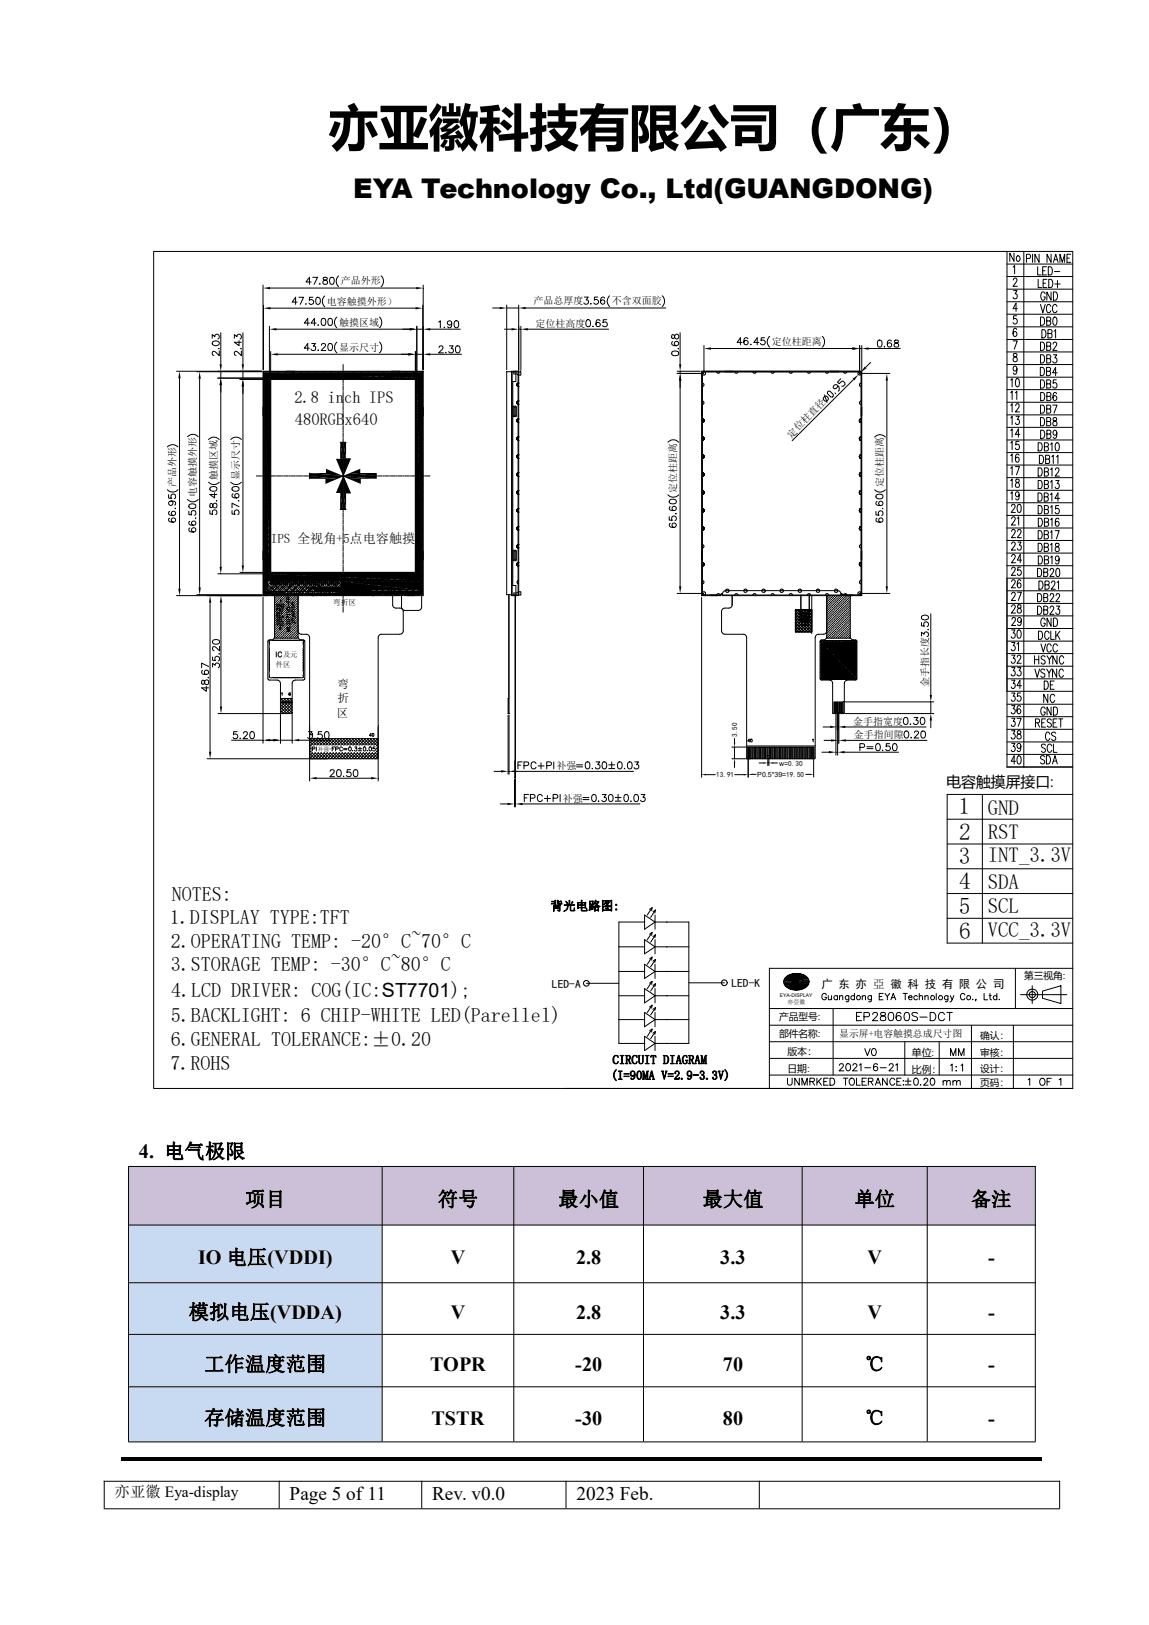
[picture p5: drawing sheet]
<svg xmlns="http://www.w3.org/2000/svg" width="210mm" height="297mm" viewBox="0 0 210 297" stroke-linecap="round" stroke-linejoin="round" font-family="sans-serif">
<defs><g id="words">
<text font-size="9.2" x="60" y="26.5">亦亚徽科技有限公司（广东）</text>
<text font-size="5" x="64.6" y="36.2">EYA Technology Co., Ltd(GUANGDONG)</text>
<g font-size="4.3">
<text x="175.2" y="148.8">1</text>
<text x="175.3" y="153.5">2</text>
<text x="175.3" y="158">3</text>
<text x="175.3" y="167">5</text>
<text x="175.3" y="162.5">4</text>
<text x="175.3" y="171.6">6</text>
</g>
<g font-size="3.8">
<text x="180.5" y="149">GND</text>
<text x="180.5" y="153.3">RST</text>
<text x="180.5" y="157.6">INT_3.3V</text>
<text x="180.5" y="162.5">SDA</text>
<text x="180.5" y="166.8">SCL</text>
<text x="180.5" y="171.3">VCC_3.3V</text>
</g>
<g font-size="3.7">
<text x="31.4" y="164.7">NOTES:</text>
<text x="31" y="168.9">1.DISPLAY TYPE:TFT</text>
<text x="31.2" y="173.2">2.OPERATING TEMP: -20°C~70°C</text>
<text x="31.2" y="177.5">3.STORAGE TEMP: -30°C~80°C</text>
<text x="31.3" y="182.1">4.LCD DRIVER: COG(IC:ST7701);</text>
<text x="31.2" y="186.8">5.BACKLIGHT: 6 CHIP-WHITE LED(Parellel)</text>
<text x="31.2" y="191.2">6.GENERAL TOLERANCE:±0.20</text>
<text x="31.2" y="195.5">7.ROHS</text>
<text x="25.4" y="211.7">4. 电气极限</text>
<text x="44.8" y="220.4">项目</text>
<text x="80" y="220.4">符号</text>
<text x="102" y="220.4">最小值</text>
<text x="128.4" y="220.4">最大值</text>
<text x="156.2" y="220.4">单位</text>
<text x="177.5" y="220.4">备注</text>
<text x="36.2" y="231.1">IO 电压(VDDI)</text>
<text x="82.4" y="231.1">V</text>
<text x="105.3" y="231.1">2.8</text>
<text x="131.7" y="231.1">3.3</text>
<text x="158.5" y="231.1">V</text>
<text x="180.6" y="231.1">-</text>
<text x="34.5" y="241.1">模拟电压(VDDA)</text>
<text x="82.4" y="241.1">V</text>
<text x="105.3" y="241.1">2.8</text>
<text x="131.7" y="241.1">3.3</text>
<text x="158.5" y="241.1">V</text>
<text x="180.6" y="241.1">-</text>
<text x="37.3" y="250.6">工作温度范围</text>
<text x="78.6" y="250.6">TOPR</text>
<text x="105.2" y="250.6">-20</text>
<text x="132.1" y="250.6">70</text>
<text x="158" y="250.6">℃</text>
<text x="180.6" y="250.6">-</text>
<text x="37.3" y="260.4">存储温度范围</text>
<text x="78.9" y="260.4">TSTR</text>
<text x="105.2" y="260.4">-30</text>
<text x="132.1" y="260.4">80</text>
<text x="158" y="260.4">℃</text>
<text x="180.6" y="260.4">-</text>
</g>
<g font-size="3.5">
<text x="52.9" y="274.1">Page 5 of11</text>
<text x="79" y="274.1">Rev. v0.0</text>
<text x="105.4" y="274.1">2023 Feb.</text>
</g>
<g font-size="3">
<text x="53.8" y="73.7">2.8 inch IPS</text>
<text x="53.9" y="77.7">480RGBx640</text>
</g>
<text font-size="2.8" x="21" y="273.7">亦亚徽 Eya-display</text>
<text font-size="2.7" x="173" y="143.9">电容触摸屏接口:</text>
<text font-size="2.4" x="49.5" y="99.2">IPS 全视角+5点电容触摸</text>
<g font-size="2.3">
<text x="100.6" y="166.4">背光电路图:</text>
<text x="111.6" y="197.3">(I=90MA V=2.9-3.3V)</text>
<text x="111.9" y="194.5">CIRCUIT DIAGRAM</text>
</g>
<g font-size="2.1">
<text x="61.7" y="125.7">弯</text>
<text x="61.6" y="131">区</text>
<text x="61.7" y="128.4">折</text>
<text x="100.9" y="180.5">LED-A</text>
<text x="133.7" y="180.4">LED-K</text>
<text x="150.1" y="180.7">广 东 亦 亞 徽 科 技 有 限 公 司</text>
</g>
<g font-size="1.8">
<text x="62.3" y="52">产品外形</text>
<text x="59.8" y="55.7">电容触摸外形）</text>
<text x="62" y="59.5">触摸区域</text>
<text x="97.5" y="55.6">产品总厚度</text>
<text x="97.9" y="59.8">定位柱高度</text>
<text x="111.8" y="55.6">不含双面胶</text>
<text x="62" y="64.1">显示尺寸</text>
<text x="141.1" y="63">定位柱距离</text>
<text x="144.6" y="80.1" transform="rotate(-45 144.6 80.1)">定位柱直径</text>
<text x="32.1" y="89.1" transform="rotate(-90 32.1 89.1)">产品外形</text>
<text x="39.7" y="87.7" transform="rotate(-90 39.7 87.7)">触摸区域</text>
<text x="43.7" y="87.7" transform="rotate(-90 43.7 87.7)">显示尺寸</text>
<text x="161.4" y="89.1" transform="rotate(-90 161.4 89.1)">定位柱距离</text>
<text x="35.8" y="90.9" transform="rotate(-90 35.8 90.9)">电容触摸外形</text>
<text x="123.6" y="90" transform="rotate(-90 123.6 90)">定位柱距离</text>
<text x="169.7" y="125.6" transform="rotate(-90 169.7 125.6)">金手指长度</text>
<text x="155.9" y="132.5">金手指宽度</text>
<text x="156" y="134.9">金手指间隙</text>
<text x="101.7" y="140.6">补强</text>
<text x="102.9" y="146.5">补强</text>
<text x="187.2" y="178.9">第三视角:</text>
<text x="142.4" y="189.5">部件名称:</text>
<text x="142.4" y="186.4">产品型号:</text>
<text x="153.4" y="189.5">显示屏+电容触摸总成尺寸图</text>
<text x="179.2" y="189.9">确认：</text>
<text x="143.9" y="196">日期:</text>
<text x="143.9" y="192.9">版本：</text>
<text x="166.7" y="193">单位:</text>
<text x="166.7" y="196">比例：</text>
<text x="179.2" y="195.9">设计：</text>
<text x="179.2" y="192.9">审核：</text>
<text x="179.2" y="198.4">页码：</text>
</g>
<text font-size="1.4" x="60.9" y="110.5">弯折区</text>
<g font-size="1.3">
<text x="50.4" y="121.8">件区</text>
<text x="51.7" y="120.1">及元</text>
<text x="134.7" y="134.7" transform="rotate(-90 134.7 134.7)">3.50</text>
<text x="130.9" y="142.1">13.91</text>
<text x="138.4" y="142">P0.5*39=19.50</text>
<text x="142.4" y="140">w=0.30</text>
</g>
<text font-size="1.1" x="144" y="183.4">亦亞徽</text>
<text font-size="1" x="58.1" y="137.3">补强+</text>
<text font-size=".9" x="142.5" y="182.3">EYA-DISPLAY</text>
<text font-size=".6" x="146.6" y="111.9">K A</text>
</g></defs>
<g fill="none" stroke="#000" stroke-width=".18">
<path d="M48.1 52.1v15.5M48.2 55.8v11.8M49.2 59.6v9.2M49.4 52.6h26.7M49.4 56.3h26.6M54.3 55.2h-.9l.6-.9v1.3M54.6 54.3h.9l-.6 1.3M55.9 55.5v.1h.1M56.6 59.1h-1l.6-.9v1.3M56.9 51.5h-1l.7-.8v1.3M57.2 50.7h.8l-.6 1.3M57.2 54.3h-.6l-.1 .6a.45 .45 0 0 1 .7 0 .45 .45 0 0 1-.1 .7 .45 .45 0 0 1-.6-.2"/>
<path d="M57.8 59.1h-1l.7-.9v1.3M57.9 54.4a.4 .4 0 0 1 .6 .2l.1 .3a.56 .56 0 0 1-.6 .7 .87 .87 0 0 1-.1-1.2zM58.2 59.3l-.1 .1h.1M58.5 51.8l-.1 .1h.1M58.9 58.3a.45 .45 0 0 1 .6 .1l.1 .3a.56 .56 0 0 1-.5 .8 .84 .84 0 0 1-.2-1.2zM59.1 50.7v.3l.2 .2a.44 .44 0 0 1 .6 .2 .44 .44 0 0 1-.3 .6 .44 .44 0 0 1-.6-.3 .61 .61 0 0 1 .7-.6v-.4zM59.4 54.1a1.33 1.33 0 0 0 0 2M60.1 58.3a.45 .45 0 0 1 .6 .1l.1 .3a.56 .56 0 0 1-.5 .8 .84 .84 0 0 1-.2-1.2zM60.4 50.7a.45 .45 0 0 1 .6 .2l.1 .3a.56 .56 0 0 1-.5 .8 .84 .84 0 0 1-.2-1.3zM61.6 57.9a1.33 1.33 0 0 0 0 2M61.9 50.4a1.33 1.33 0 0 0 0 2M69.3 57.9a1.33 1.33 0 0 1 0 2"/>
<path d="M69.7 50.4a1.33 1.33 0 0 1 0 2M76.2 59.6v9.2M77.3 55.8v11.8M77.3 52.1v15.5M80.2 58.9l.3-.3v1.3M81.2 59.8v.1h.1M82.6 59.1a.4 .4 0 0 1-.6 .3 .4 .4 0 0 1-.1-.7 .4 .4 0 0 1 .6 .1l.1 .3a.61 .61 0 0 1-.5 .8l-.3-.2M83.2 58.7a.41 .41 0 0 1 .6 .2v.3a.56 .56 0 0 1-.4 .7 .81 .81 0 0 1-.2-1.2zM90 56.3h1.3M92.6 55.8v11.8M92.6 56.3h2.2M94.8 55.8v11.9"/>
<path d="M95.2 59.6v8.1M96.1 56.3h25.6M106.8 54.3h.7l-.4 .5a.43 .43 0 0 1 .4 .7 .43 .43 0 0 1-.8-.1M107.3 58.5a.41 .41 0 0 1 .6 .2v.5l-.1 .5a.45 .45 0 0 1-.7-.2v-.5zM108 55.5v.1v-.1M108.4 59.6v.1M109.3 54.3h-.6l-.1 .6a.46 .46 0 0 1 .7 0 .46 .46 0 0 1-.1 .7 .46 .46 0 0 1-.7-.2M109.7 58.6l-.1-.1a.41 .41 0 0 0-.6 .2v.8a.4 .4 0 0 0 .6 .1 .4 .4 0 0 0-.1-.6 .4 .4 0 0 0-.6 .3M110.5 54.5a.33 .33 0 0 0-.5-.1 .73 .73 0 0 0 .2 1.2 .4 .4 0 0 0 .4-.4 .4 .4 0 0 0-.4-.4 .4 .4 0 0 0-.4 .4M110.9 58.4h-.6l-.1 .6a.45 .45 0 0 1 .7 0 .45 .45 0 0 1-.1 .7 .45 .45 0 0 1-.6-.2M111.4 54.1a1.33 1.33 0 0 0 0 1.9M121 54.1a1.33 1.33 0 0 1 0 1.9"/>
<path d="M184.1 48.3h12M184.1 52.8h12M184.1 50.5h12M184.1 55.2h12M184.1 59.7h12M184.1 57.4h12M184.1 46v94.2h12M185.2 48.8l.2-.3v1.5M185.2 51.2v-.1a.35 .35 0 0 1 .5-.3 .35 .35 0 0 1 .1 .6l-.6 .9h.7M185.3 53.1h.6l-.4 .6a.43 .43 0 0 1 .4 .7 .43 .43 0 0 1-.7-.1M185.3 46.3v1.5l-.7-1.5v1.5M185.8 57.7h-.5l-.1 .6a.46 .46 0 0 1 .7 .4 .46 .46 0 0 1-.7 .4v-.2"/>
<path d="M185.9 46.8a.47 .47 0 0 1 .6 .3 .47 .47 0 0 1-.2 .6 .47 .47 0 0 1-.6-.3 .47 .47 0 0 1 .2-.6zM186 56.4h-.8l.5-1v1.5M187.1 46v94.2M187.6 47.2h.6l.2-.2-.2-.5h-.6v1.4M188.7 46.5v1.4M189.7 48.7v1.6h.6M189.7 51.1v1.5h.7M189.9 46.5v1.4l-.8-1.4v1.4M190.2 55.6l.4 1.5 .4-1.5M190.2 57.9a.8 .8 0 0 1 .8 .6 .8 .8 0 0 1-.3 .9l-.5 .1zM190.6 49.5h.4M190.7 51.8h.4"/>
<path d="M191 53.7a.42 .42 0 0 0-.5-.3 .42 .42 0 0 0-.3 .5l.1 .6a.36 .36 0 0 0 .2 .3 .36 .36 0 0 0 .4 0l.1-.5h-.2M191.3 48.7h-.7v1.6h.7M191.3 58.7l.6-.1 .1-.5-.2-.2h-.5v1.6h.5l.2-.2 .1-.4-.3-.2M191.3 51.1h-.6v1.5h.6M191.6 48.7h.4a.93 .93 0 0 1 0 1.6h-.4zM191.7 51.1a.79 .79 0 0 1 .7 .4 .79 .79 0 0 1-.1 .8l-.2 .3h-.4zM192.1 56l-.3-.4a.86 .86 0 0 0-.3 1.5h.3l.3-.3M192.1 46.5v1.4l-.7-1.4v1.4M192.1 53.4v1.5l-.8-1.5v1.5M192.5 47.9l.5-1.4 .4 1.4M192.5 53.4h.4a.93 .93 0 0 1 0 1.5h-.4zM192.6 58l.3-.1a.99 .99 0 0 1 0 1.6h-.1a1.11 1.11 0 0 1-.2-1.5z"/>
<path d="M192.7 47.5h.6M192.7 49.6h1M192.8 51.9h1M193.2 56a.43 .43 0 0 0-.5-.3 .43 .43 0 0 0-.3 .5v.4a.43 .43 0 0 0 .3 .5 .43 .43 0 0 0 .5-.3M193.3 51.3v1.3M193.7 47.9v-1.4l.5 1.4 .4-1.4v1.4M195 47.2h.4M195.7 46.5h-.7v1.4h.7M32.3 67.9h15.5M32.8 69.1v38.5M34.3 79.8a1.33 1.33 0 0 1 1.9 0M36 67.9h11.9"/>
<path d="M36.5 69.2v38.2M38.8 61.8v-.6l.5 .3a.43 .43 0 0 1 .7-.3 .43 .43 0 0 1-.2 .8M38.8 62.5a.8 .8 0 0 1 1.3 .2 .65 .65 0 0 1-.7 .5 .65 .65 0 0 1-.6-.5zM39.8 69.1h9.2M40 63.7h.1M40.1 64.2v.8l-.6-.6-.5-.2-.2 .1v.4l.3 .3M40.4 60.8v5.8M40.4 67.9v1.2M40.4 70.4v33.2M42.8 61.8v-.6l.5 .3a.43 .43 0 0 1 .7-.3 .43 .43 0 0 1-.1 .8M43.7 62.2v1l-.9-.6h1.3M43.9 69.3h5.3"/>
<path d="M44.1 63.7h-.1M44.1 64.2v.8l-.6-.6-.4-.2-.2 .1-.1 .4 .3 .3M44.4 60.8v5.8M44.4 67.9v1.4M44.4 70.6v32.7M48.1 74.4h.1v1.6h-.1zM48.2 67.9h29.1v40.8h-29.1zM48.2 68h29v40.7h-29zM48.3 67.9l-.1 .2M48.3 77.5l-.1 .2M48.4 68.1h28.7v43l-.3 .4h-3.1l-.3-.4v-2.6h-25zM48.4 68.8l.9 .9"/>
<path d="M48.5 79.9l.8 .8M48.5 78.8l.8 .8M48.5 77.7l.8 .8M48.5 76.6l.8 .8M48.5 75.5l.8 .8M48.5 74.4l.8 .8M48.5 73.3l.8 .8M48.5 71.1l.8 .8M48.6 68.4h28.3v39.7h-28.3zM48.8 68.7h27.8v36.6h-27.8zM49 68.3l.8 .9M49 68.6l-.8 .8"/>
<path d="M49.1 68.3l-.7 .7M49.2 69.1h27v35.8h-27zM49.2 69.7l-1 1.1M49.2 72.5l-1 1.1M49.2 75.2l-1 1.1M49.2 78l-1 1M49.2 71.1l-.5 .6M49.2 73.8l-1 1.1M49.2 76.6l-.2 .2M49.2 79.4l-1 1M49.3 69.2h26.8v35.6h-26.8zM49.3 70.3l-.8 .8"/>
<path d="M49.3 71.4l-.8 .8 .8 .8M49.3 72.5l-.8 .8M49.3 73.6l-.8 .8M49.3 74.7l-.8 .8M49.3 75.8l-.8 .8M49.3 76.9l-.8 .8M49.3 78l-.8 .8M49.3 79.1l-.8 .8M49.5 69.3h26.4v35.3h-26.4zM49.5 64.2v4.9M50.1 68.4l-1.6 1.6 .8 .8M50.2 68.4l.8 .8"/>
<path d="M50.4 69.2l.8-.8 .8 .8M50.5 60.2h24.4M50.8 64.8h23.8M51 67.9l-1.1 1.2M52.3 67.9h1.6v.1h-1.6zM52.3 68.4l-.8 .8M52.3 68.4l.8 .8M52.4 67.9l-1.2 1.2M53.4 68.4l-.8 .8M53.5 68.4l.7 .8M53.8 67.9l-1.2 1.2M54.2 68.9l-.2 .2"/>
<path d="M54.5 68.4l-.8 .8M54.5 68.4l.8 .8M55.1 67.9l-.2 .3M55.6 68.4l-.8 .8M55.6 68.4l.8 .8M55.9 69.2l.8-.8 .8 .8M56.5 67.9l-1.1 1.2M56.6 63.6h-1l.6-.8v1.3M57 62.8h.6l-.3 .5a.43 .43 0 0 1 .4 .4 .43 .43 0 0 1-.4 .4 .43 .43 0 0 1-.5-.3M57.8 68.4l-.8 .8M57.8 68.4l.8 .8M57.9 67.9l-1.2 1.2"/>
<path d="M58.1 69.2l.8-.8 .8 .8M58.2 64h-.1h.1M58.8 63.1l.2-.3h.4l.1 .2-.1 .3-.7 .8h.9M59.3 67.9l-1.2 1.2M60 68.4l-.8 .8M60 68.4l.8 .8M60.1 62.8a.45 .45 0 0 1 .6 .2l.1 .3a.56 .56 0 0 1-.5 .8 .83 .83 0 0 1-.2-1.3zM60.3 69.2l.8-.8 .8 .8M60.6 67.9l-.6 .7M61.4 69.2l.8-.8 .8 .8M61.6 62.5a1.33 1.33 0 0 0 0 2M62 67.9l-1.1 1.2"/>
<path d="M62.5 69.2l.8-.8 .8 .8M62.7 66.6v1M62.7 67.7v.2M62.7 68.1v.7M62.7 69v.1M62.7 69.3v.7M62.7 70.2v.1M62.7 70.5v.8M62.7 71.4v.2M62.7 71.7v.8M62.7 72.6v.2M62.7 73v.7"/>
<path d="M62.7 73.9v.1M62.7 74.2v.7M62.7 75.1v.2M62.7 75.4v.8M62.7 76.3v.2M62.7 76.6v.8M62.7 77.5v.2M62.7 77.9v.7M62.7 78.8v.1M62.7 79.1v.7M62.7 80v.2M63.1 68.2l-.9 .9"/>
<path d="M63.6 69.2l.8-.8 .8 .8M64.7 69.2l.8-.8 .8 .8M64.8 67.9l-1.2 1.2M65.8 69.2l.8-.8 .8 .8M66.1 67.9l-.9 1M67.5 67.9l-1.1 1.2M67.7 68.4l-.8 .8M67.8 68.4l.7 .8M68 69.2l.8-.8 .8 .8M68.3 68.6l-.6 .5M69.3 62.5a1.33 1.33 0 0 1 0 2M69.9 68.4l-.8 .8"/>
<path d="M69.9 68.4l.8 .8M70.2 69.2l.8-.8 .8 .8M70.3 67.9l-1.2 1.2M71.5 67.9h1.6v.1h-1.6zM71.6 67.9l-1.1 1.2M72.1 68.4l-.8 .8M72.1 68.4l.8 .8M73 67.9l-1.1 1.2M73.2 68.4l-.8 .8M73.2 68.4l.8 .8M73.4 68.9l-.2 .2M74.3 68.4l-.8 .8"/>
<path d="M74.3 68.4l.8 .8M74.4 67.9l-.3 .3M75.4 68.4l-.8 .8M75.4 68.4l1.5 1.4M75.8 67.9l-1.2 1.2M75.9 64.2v4.9M75.9 64.8h1.4M76.1 78.9l.8 .8M76.1 77.9l.8 .7M76.1 76.7l.8 .8M76.1 75.6l.8 .8M76.1 74.5l.8 .8"/>
<path d="M76.1 73.4l.8 .8M76.1 72.4l.8 .8M76.1 71.2l.8 .8M76.1 70.1l.8 .8M76.2 60.2h1.1M76.5 68.3l.5 .5M76.5 76.8l-.3 .3M76.6 68.3l-.9 .9M76.9 70.2l-.8 .8M76.9 71.3l-.8 .8M76.9 72.4l-.8 .8M76.9 73.5l-.8 .8"/>
<path d="M76.9 74.5l-.8 .8M76.9 75.7l-.8 .8M76.9 76.8l-.8 .8M76.9 77.9l-.8 .7M76.9 79l-.8 .8M77 69l-.9 .8M77.1 67.9l-1.1 1.2M77.2 74.4h.1v1.6h-.1zM77.3 69.2l-1.1 1.1M77.3 72l-1.1 1M77.3 74.7l-1.1 1.1M77.3 77.5l-1.1 1"/>
<path d="M77.3 70.6l-.4 .4M77.3 73.3l-1.1 1.1M77.3 76.1h-.1M77.3 78.8l-1.1 1.1M78.6 60.2h5.5M78.6 64.8h5.8M80.3 63.5l.2-.3h.2l.3 .2-.2 .5-.6 .6h.9M81.5 64.4h-.1h.1M82.1 63.2h.7l-.4 .5a.43 .43 0 0 1 .5 .4 .43 .43 0 0 1-.4 .5 .43 .43 0 0 1-.5-.4M83.4 63.3a.45 .45 0 0 1 .6 .1l.1 .4a.56 .56 0 0 1-.5 .7 .83 .83 0 0 1-.2-1.2zM92.2 60.2h1.3M93.5 67.9h-.9v40.8h.9"/>
<path d="M93.6 68h1.2v40.7h-1.2zM93.8 74.2h.5v1.9h-.5zM93.9 67.9v.4h.6l.2 .2v39.7l-.2 .2h-.6v.5M94 74.4h.3v1.6h-.3zM94.1 74.4v1.6M94.1 67.9l-.1 .1M94.3 67.9v1.8h-.6v37.3h.6v1.9M94.7 67.9h-1.2v41h1.2l-.8-.1M94.8 68h.4v.6h-.4zM94.8 70l-.3 .2v.3l.3 .1M94.8 73.3l-.3 .2v.3l.3 .1M94.8 76.6l-.3 .2v.3l.3 .1"/>
<path d="M94.8 79.9l-.3 .2v.2l.3 .2M94.8 60.2h.4M96.5 60.2h14.7M122.8 64.3l.5-.1a.56 .56 0 0 1 .8 .4 .74 .74 0 0 1-1.3 0zM122.8 61.2v.4l.1 .3 .3-.1 .2-.5a.36 .36 0 0 1 .4-.2 .36 .36 0 0 1 .3 .3l-.2 .5a.36 .36 0 0 1-.4 0 .36 .36 0 0 1-.2-.3l-.1-.4zM122.9 62.4l-.1 .1a.41 .41 0 0 0 .2 .6 .64 .64 0 0 0 1.1-.3 .4 .4 0 0 0-.5-.4 .4 .4 0 0 0-.4 .4 .4 .4 0 0 0 .4 .4M123.8 67.9h4.2M123.8 68.3h4.6M124 63.7v.1l-.1-.1M124.3 60.8v5.8M124.3 67.9v.4M124.3 69.6v37.6"/>
<path d="M128.2 74.4h.2v1.6h-.2zM128.4 70l.3 .2-.1 .3-.2 .1M128.4 73.3l.3 .2-.1 .3-.2 .1M128.4 76.6l.3 .2-.1 .3-.2 .1M128.4 79.9l.3 .2-.1 .3-.2 .1M128.4 68v40.7h29M128.7 63.2v4.8M129.9 63.7h25.9M131 68l.2 .2h.2l.2-.2M132.5 67.9h1.6v.1h-1.6zM134.3 68l.2 .2 .3-.1 .1-.1M135.6 62.6h-.9l.6-.9v1.3"/>
<path d="M136.7 61.9l-.1-.1a.45 .45 0 0 0-.6 .2v.6a.4 .4 0 0 0 .5 .4 .4 .4 0 0 0 .2-.6l-.4-.2-.2 .1-.1 .3M137.2 62.9l.1 .1M137.6 68l.2 .2h.3l.1-.2M138.7 62.6h-.9l.6-.9v1.3M139.7 61.7h-.6v.6a.46 .46 0 0 1 .7 0 .46 .46 0 0 1-.1 .7 .46 .46 0 0 1-.7-.2M140.7 61.5a1.28 1.28 0 0 0 0 1.9M140.9 68l.3 .2 .3-.1v-.1M144.2 68l.3 .2h.2l.1-.2M147.5 68l.3 .2h.2l.1-.2M150.3 61.5a1.33 1.33 0 0 1 0 1.9M150.5 72.7l.3-.3h.3l.3 .3v.3l-.3 .3h-.3l-.3-.3zM150.7 72.2l.5 1.4"/>
<path d="M150.9 68l.2 .2 .3-.1 .1-.1M151.4 71.5h.3l.6 .6v.3l-.1 .2h-.4l-.6-.6v-.4zM151.7 67.9h1.6v.1h-1.6zM152.6 71.8l.2 .2M153.2 70.6l-.4 .4-.5-.1v-.3l.3-.3h.3l.5 .5v.6l-.2 .1M153.7 69.2l-.6 .6 .3 .3 .4-.4h.3l.3 .3v.3l-.3 .3h-.3M154.2 68l.2 .2h.3l.1-.2M156 69.4l-11.2 11.2M157.1 63.2v4.8M157.1 63.7h.4M157.3 68.1l-.4 .4M157.4 68.3h5.2"/>
<path d="M157.4 74.4h.1v1.6h-.1zM157.4 70l-.3 .2v.3l.3 .1M157.4 73.3l-.3 .3v.2l.3 .1M157.4 76.6l-.3 .2v.3l.3 .1M157.4 79.9l-.3 .2v.2l.3 .2M157.5 63.2v4.5M158.8 63.7h5.7M159.1 66.2l-.9 .9M159.9 79.9a1.25 1.25 0 0 1 1.9 0M160.5 62.2a.45 .45 0 0 1 .7 .2v.3a.56 .56 0 0 1-.5 .7 .83 .83 0 0 1-.2-1.2zM161.6 63.3l.1 .1M162.1 69.6v37.6"/>
<path d="M162.9 62.3v-.1a.45 .45 0 0 0-.7 .2 .76 .76 0 0 0 .4 1 .4 .4 0 0 0 .4-.3 .4 .4 0 0 0-.4-.5 .4 .4 0 0 0-.4 .4M163.5 62.2v.2l.2 .2a.43 .43 0 0 1 .5 .3 .43 .43 0 0 1-.2 .5h-.3a.37 .37 0 0 1-.3-.4 .37 .37 0 0 1 .4-.3l.3-.1 .1-.3-.2-.1zM184.1 62h12M184.1 64.3h12M184.1 66.6h12M184.1 68.9h12M184.1 71.2h12M184.1 75.8h12M184.1 78.1h12M184.1 73.5h12M184.7 69.5l.3-.3v1.5M184.7 74.1l.3-.3v1.5"/>
<path d="M184.7 78.7l.3-.3v1.5M184.7 76.4l.3-.3v1.5M184.7 71.8l.3-.3v1.5M185.2 62.3h.7l-.5 1.5M185.3 64.7v.4a.56 .56 0 0 1 .6 .4 .56 .56 0 0 1-.3 .6 .48 .48 0 0 1-.5-.5 .48 .48 0 0 1 .6-.4l.1-.1a.3 .3 0 0 0-.2-.5zM185.6 71.8l.2-.3v1.5M185.6 74.1l.1-.2a.35 .35 0 0 1 .5 0 .35 .35 0 0 1 0 .5l-.6 .9h.7M185.7 76.1h.6l-.3 .6a.44 .44 0 0 1 .3 .6 .44 .44 0 0 1-.7 .2v-.2M185.8 69.3l.2-.1a1.05 1.05 0 0 1 0 1.5h-.1a1.16 1.16 0 0 1-.1-1.4zM185.8 60.2l-.3-.2a.93 .93 0 0 0 0 1.5 .44 .44 0 0 0 .4-.5 .44 .44 0 0 0-.6-.3l-.1 .3M185.9 67.4l-.2 .4a.42 .42 0 0 1-.5-.4 .42 .42 0 0 1 .5-.4l.2 .4a.73 .73 0 0 1-.5 1l-.2-.2M186.4 79.4h-.8l.5-1v1.5"/>
<path d="M190.1 67.1a.78 .78 0 0 1 .8 .5 .78 .78 0 0 1-.1 .8l-.3 .3h-.4zM190.2 62.5a.8 .8 0 0 1 .7 .5 .8 .8 0 0 1-.1 .8l-.3 .2h-.3zM190.2 64.8a.8 .8 0 0 1 .8 .6 .8 .8 0 0 1-.3 .9h-.5zM190.2 69.4a.8 .8 0 0 1 .7 .5 .8 .8 0 0 1-.1 .8l-.3 .2h-.3zM190.2 74a.78 .78 0 0 1 .7 .5 .78 .78 0 0 1-.1 .8l-.3 .2h-.3zM190.2 76.3a.8 .8 0 0 1 .7 .5 .8 .8 0 0 1-.1 .8l-.3 .2h-.3zM190.2 71.7h.4a.93 .93 0 0 1 0 1.5h-.4zM190.2 78.6h.4a.93 .93 0 0 1 0 1.5h-.4zM190.4 60.3a.79 .79 0 0 1 .8 .5 .79 .79 0 0 1-.3 .9l-.5 .1zM191.3 67.9h.5l.2-.2-.1-.5-.6-.1v1.6h.5l.2-.2v-.4l-.2-.2M191.3 63.3l.6-.1 .1-.5-.2-.2h-.5v1.5h.5l.2-.1 .1-.3-.3-.3M191.3 65.5h.6l.1-.5-.2-.2h-.5v1.5h.5l.2-.1 .1-.4-.3-.3"/>
<path d="M191.3 70.2l.6-.1 .1-.5-.2-.2h-.5v1.5h.5l.2-.1 .1-.4-.3-.2M191.3 74.7h.5l.2-.1-.1-.5-.6-.1v1.5h.5l.2-.1 .1-.4-.3-.3M191.3 77h.6l.1-.5-.2-.2h-.5v1.5h.5l.2-.1 .1-.4-.3-.3M191.3 72.4h.7v-.5l-.2-.2h-.5v1.5h.5l.2-.1 .1-.4-.3-.3M191.3 79.3h.7v-.5l-.2-.2h-.5v1.5h.5l.2-.1 .1-.4-.3-.3M191.5 61l.7-.1v-.6h-.7v1.5h.5a.43 .43 0 0 0 .3-.4 .43 .43 0 0 0-.3-.4M192.4 74h.8l-.5 1.5M192.5 62.9v-.1a.35 .35 0 0 1 .5-.2 .35 .35 0 0 1 .1 .5l-.7 .9h.8M192.5 64.8h.6l-.3 .6a.44 .44 0 0 1 .4 .7 .44 .44 0 0 1-.8 0M192.5 76.4v.4a.54 .54 0 0 1 .6 .4 .54 .54 0 0 1-.2 .6 .48 .48 0 0 1-.5-.5 .48 .48 0 0 1 .6-.4l.1-.1a.32 .32 0 0 0-.2-.5zM192.7 60.5l.2-.2v1.5M193.1 69.4h-.6v.7a.45 .45 0 0 1 .6 0 .45 .45 0 0 1 0 .6 .45 .45 0 0 1-.6 .1l-.1-.2"/>
<path d="M193.1 72l-.3-.3a.94 .94 0 0 0 0 1.5 .44 .44 0 0 0 .4-.5 .44 .44 0 0 0-.6-.3l-.1 .3M193.2 79.1l-.2 .4a.41 .41 0 0 1-.5-.4 .41 .41 0 0 1 .5-.4l.2 .4a.73 .73 0 0 1-.5 1l-.2-.2M193.2 68.1h-.8l.5-1v1.6M30.6 89.5a1.3 1.3 0 0 0 1.9 0M30.6 81.7a1.3 1.3 0 0 1 1.9 0M30.8 90.4v.6l.6 .1a.45 .45 0 0 1 0-.7 .45 .45 0 0 1 .6 .1 .45 .45 0 0 1-.1 .7M31 94.7l-.1 .1a.4 .4 0 0 0 .2 .6 .6 .6 0 0 0 .6 .1 .6 .6 0 0 0 .4-.5 .4 .4 0 0 0-.4-.3 .4 .4 0 0 0-.4 .4 .4 .4 0 0 0 .4 .4M31 93.5h-.1a.4 .4 0 0 0 .2 .6 .6 .6 0 0 0 .6 .2 .6 .6 0 0 0 .4-.5 .4 .4 0 0 0-.4-.4 .4 .4 0 0 0-.4 .4 .4 .4 0 0 0 .4 .4M31.2 91.6a.4 .4 0 0 1 .4 .5 .4 .4 0 0 1-.6 .2 .4 .4 0 0 1 0-.7h.2a.59 .59 0 0 1 .9 .5l-.2 .2M32 92.9v.1v-.1M34.3 91.3a1.33 1.33 0 0 0 1.9 0M34.5 93.4v.7h.6a.45 .45 0 0 1-.1-.7 .45 .45 0 0 1 .7 .1 .45 .45 0 0 1-.2 .7"/>
<path d="M34.6 92.3l.5-.2a.56 .56 0 0 1 .7 .5 .73 .73 0 0 1-1.3 0zM34.7 96.5l-.1 .1a.41 .41 0 0 0 .1 .6 .61 .61 0 0 0 .7 .1 .61 .61 0 0 0 .4-.5 .4 .4 0 0 0-.4-.4 .4 .4 0 0 0-.4 .4 .4 .4 0 0 0 .4 .4M34.7 95.3h-.1a.41 .41 0 0 0 .1 .6 .61 .61 0 0 0 .7 .2 .61 .61 0 0 0 .4-.5 .4 .4 0 0 0-.4-.4 .4 .4 0 0 0-.4 .4 .4 .4 0 0 0 .4 .4M35.7 94.7v.1v-.1M38.1 88.1a1.33 1.33 0 0 0 2 0M38.1 80.3a1.33 1.33 0 0 1 2 0M38.4 93.3v.6l.5 .1a.46 .46 0 0 1 0-.7 .46 .46 0 0 1 .7 .1 .46 .46 0 0 1-.2 .7M38.4 92.1v.6h.4l.1-.4a.37 .37 0 0 1 .3-.3 .37 .37 0 0 1 .4 .3v.2a.42 .42 0 0 1-.5 .3 .42 .42 0 0 1-.3-.6l-.1-.2zM38.4 89.1l.5-.2a.58 .58 0 0 1 .7 .4 .65 .65 0 0 1-.6 .5 .65 .65 0 0 1-.6-.5zM39.2 90.1v.9l-.8-.6h1.2M39.6 91.5h-.1M42.2 88.1a1.3 1.3 0 0 0 1.9 0"/>
<path d="M42.2 80.3a1.3 1.3 0 0 1 1.9 0M42.4 93.3v.6l.6 .1a.45 .45 0 0 1 0-.7 .45 .45 0 0 1 .6 .1 .45 .45 0 0 1-.1 .7M42.5 89.1l.5-.2a.56 .56 0 0 1 .7 .4 .65 .65 0 0 1-.7 .5 .65 .65 0 0 1-.6-.5zM42.6 90.3h-.1a.43 .43 0 0 0 .2 .7 .74 .74 0 0 0 1-.4 .4 .4 0 0 0-.4-.4 .4 .4 0 0 0-.4 .4 .4 .4 0 0 0 .4 .4M43.6 91.5h.1M43.7 92.6l-1.3-.6v.8M46.8 87h1M47.9 87h.2M48.2 87h.8M48.3 96.8l-.1 .1M48.5 98.6l.8 .8M48.5 97.5l.8 .8"/>
<path d="M48.5 96.4l.8 .8M48.5 95.3l.8 .8M48.5 94.2l.8 .8M48.5 93.1l.8 .8M48.5 92l.8 .8M48.5 90.9l.8 .8M48.5 89.8l.8 .8M48.5 88.7l.8 .8M48.5 87.6l.8 .8M48.5 86.5l.8 .8M48.5 85.4l.8 .8M48.5 83.2l.8 .8"/>
<path d="M48.5 81l.8 .8M48.7 82.7l-.5 .5M49 87.8l-.8 .9M49.2 87h.1M49.2 80.7l-1 1.1M49.2 83.5l-1 1M49.2 86.2l-1 1.1M49.2 89l-1 1M49.2 91.7l-1 1.1M49.2 94.5l-1 1M49.2 97.2l-1 1.1M49.2 100l-1 1.1"/>
<path d="M49.2 84.9l-.9 .9M49.2 90.4l-.5 .5M49.2 93.1l-1 1.1M49.2 95.8l-.2 .3M49.2 98.6l-1 1.1M49.3 80.2l-.8 .8M49.3 81.3l-.8 .8 .8 .8M49.3 82.4l-.8 .8M49.3 83.5l-.8 .8 .8 .8M49.3 84.6l-.8 .8M49.3 85.7l-.8 .8M49.3 86.8l-.8 .8"/>
<path d="M49.3 87.9l-.8 .8M49.3 89l-.8 .8M49.3 90.1l-.8 .8M49.3 91.2l-.8 .8M49.3 92.3l-.8 .8M49.3 93.4l-.8 .8M49.3 94.5l-.8 .8M49.3 95.6l-.8 .8M49.3 96.7l-.8 .8M49.3 97.8l-.8 .8M49.3 98.9l-.8 .8 .8 .8M49.3 100l-.8 .8"/>
<path d="M49.5 87h.7M50.4 87h.2M50.7 87h.8M51.6 87h.2M51.9 87h.8M52.8 87h.2M53.1 87h.8M54.1 87h.1M54.4 87h.7M55.3 87h.1M55.6 87h.8M56.5 87h.2"/>
<path d="M56.6 86.5v1M56.8 87h.8M57.7 87h.2M58 87h.8M59 87h.1M59.3 87h.7M60.2 87h.1M60.5 87h.8M61.4 87h.2M61.7 87h.8M62.2 80.8h1.1M62.2 93.1h1.1"/>
<path d="M62.6 87h.2M62.7 87l-3.1 1.3v-.8M62.7 80.3v.8M62.7 81.2v.2M62.7 81.5v.8M62.7 82.4v.2M62.7 82.7v.8M62.7 83.7v.1M62.7 84v.7M62.7 84.9v.2M62.7 85.2v.8M62.7 86.1v.2"/>
<path d="M62.7 86.4v.8M62.7 87.3v.2M62.7 87.6v.8M62.7 88.6v.1M62.7 88.9v.7M62.7 89.8v.2M62.7 90.1v.8M62.7 91v.2M62.7 91.3v.8M62.7 92.2v.2M62.7 92.5v.8M62.7 93.5v.1"/>
<path d="M62.7 93.8v.7M62.7 94.7v.2M62.7 95v.8M62.7 95.9v.2M62.7 96.2v.8M62.7 97.2v.1M62.7 97.4v.8M62.7 98.4v.1M62.7 98.7v.7M62.7 99.6v.2M62.7 99.9v.8M62.7 87l3.1 1.3v-.8"/>
<path d="M62.7 87l1.3 3.1h-.7M62.9 87h.8M63.3 83.9h.7l-1.3 3.1M63.9 87h.1M64.2 87h.7M65.1 87h.1M65.4 87h.8M66.3 87h.2M66.6 87h.8M67.5 87h.2M67.8 87h.8M68.7 87h.2"/>
<path d="M69.1 87h.7M70 87h.1M70.3 87h.8M71.2 87h.2M71.5 87h.8M72.4 87h.2M72.7 87h.8M73.6 87h.2M74 87h.7M74.9 87h.1M75.2 87h.8M76.1 87h.2"/>
<path d="M76.1 99.8l.8 .8M76.1 98.8l.8 .8M76.1 97.6l.8 .8M76.1 96.5l.8 .8M76.1 95.5l.8 .7M76.1 94.3l.8 .8M76.1 93.3l.8 .8M76.1 92.1l.8 .8M76.1 91l.8 .8M76.1 90l.8 .8M76.1 88.8l.8 .8M76.1 87.7l.8 .8"/>
<path d="M76.1 86.7l.8 .7M76.1 85.5l.8 .8M76.1 84.5l.8 .7M76.1 83.3l.8 .8M76.1 82.2l.8 .8M76.1 81.2l.8 .8M76.1 80l.8 .8M76.4 87h.8M76.5 96.1l-.3 .3M76.9 82l-.7 .7M76.9 80.1l-.8 .8M76.9 81.2l-.8 .8"/>
<path d="M76.9 82.3l-.8 .8M76.9 83.4l-.8 .8M76.9 84.5l-.8 .8M76.9 85.6l-.8 .8M76.9 86.7l-.8 .7M76.9 87.8l-.8 .8M76.9 88.9l-.8 .8M76.9 90l-.8 .8M76.9 91.1l-.8 .8M76.9 92.2l-.8 .8M76.9 93.3l-.8 .8M76.9 94.4l-.8 .8"/>
<path d="M76.9 95.5l-.8 .7M76.9 96.6l-.8 .8M76.9 97.7l-.8 .8M76.9 98.8l-.8 .8M76.9 99.9l-.8 .8M77.2 87.1l-1 1.1M77.3 80.2l-1.1 1.1M77.3 82.9l-1.1 1.1M77.3 85.7l-1.1 1.1M77.3 88.4l-1.1 1.1M77.3 91.2l-1.1 1.1M77.3 94l-1.1 1"/>
<path d="M77.3 96.7l-1.1 1.1M77.3 99.5l-1.1 1M77.3 84.3l-.8 .8M77.3 89.8l-.4 .4M77.3 92.6l-1.1 1.1M77.3 95.3l-.1 .1M77.3 98.1l-1.1 1.1M77.3 87h.2M77.6 87h1M94.8 83.1l-.3 .2 .1 .4h.2M94.8 86.4l-.3 .2 .1 .4h.2M94.8 89.7l-.3 .2v.3l.3 .1"/>
<path d="M94.8 93l-.3 .2v.3l.3 .1M94.8 96.3l-.3 .2v.3l.3 .1M94.8 99.6l-.3 .2v.2l.3 .1M122.1 90.4a1.33 1.33 0 0 0 2 0M122.1 80.8a1.33 1.33 0 0 1 2 0M122.3 94.4v.7h.6a.45 .45 0 0 1 0-.7 .45 .45 0 0 1 .6 .1 .45 .45 0 0 1-.1 .7M122.4 91.4l.5-.2a.56 .56 0 0 1 .7 .5 .71 .71 0 0 1-.7 .4 .71 .71 0 0 1-.6-.5zM122.5 95.7h-.1a.4 .4 0 0 0 .2 .6 .76 .76 0 0 0 1-.3 .4 .4 0 0 0-.3-.4 .4 .4 0 0 0-.5 .4 .4 .4 0 0 0 .4 .4M122.5 92.6l-.1 .1a.37 .37 0 0 0 .2 .6 .76 .76 0 0 0 1-.4 .39 .39 0 0 0-.3-.4 .39 .39 0 0 0-.5 .4 .39 .39 0 0 0 .4 .4M123.5 93.8l.1 .1h-.1M128.4 83.1l.3 .2-.1 .3-.2 .1M128.4 86.4l.3 .2-.1 .3-.2 .1"/>
<path d="M128.4 89.7l.3 .2-.1 .3-.2 .1M128.4 93l.3 .2-.1 .3-.2 .1M128.4 96.3l.3 .2-.1 .3-.2 .1M128.4 99.6l.3 .2-.1 .3h-.2M157.4 83.1l-.3 .3 .1 .3h.2M157.4 86.4l-.3 .3 .1 .3h.2M157.4 89.7l-.3 .2v.3l.3 .1M157.4 93l-.3 .2v.3l.3 .1M157.4 96.3l-.3 .2v.3l.3 .1M157.4 99.6l-.3 .2v.2l.3 .1M159.9 89.5a1.3 1.3 0 0 0 1.9 0M160.1 93.5v.6l.6 .1a.45 .45 0 0 1 0-.7 .45 .45 0 0 1 .6 .1 .45 .45 0 0 1-.1 .6"/>
<path d="M160.2 90.5l.5-.2a.56 .56 0 0 1 .7 .4 .65 .65 0 0 1-.7 .5 .65 .65 0 0 1-.6-.5zM160.3 94.7l-.1 .1a.41 .41 0 0 0 .2 .6h.8a.4 .4 0 0 0 .1-.7 .4 .4 0 0 0-.7 .2 .4 .4 0 0 0 .4 .6M160.3 91.7h-.1a.43 .43 0 0 0 .2 .6 .74 .74 0 0 0 1-.3 .4 .4 0 0 0-.4-.4 .4 .4 0 0 0-.4 .4 .4 .4 0 0 0 .4 .4M161.3 92.9h.1M184 98.8h12.1M184 96.5h12.1M184.1 80.4h12M184.1 85h12M184.1 82.7h12M184.1 87.3h12M184.1 94.2h12M184.1 91.9h12"/>
<path d="M184.1 89.6h12M184.7 81l.3-.3v1.5M184.7 83.3l.3-.3v1.5M184.7 85.6l.3-.3v1.5M184.7 90.2l.3-.3v1.5M184.7 87.8l.3-.2v1.5M184.9 92.5a.35 .35 0 0 1 .5-.3 .35 .35 0 0 1 .1 .5l-.7 1h.8M184.9 97.1v-.1a.35 .35 0 0 1 .5-.2 .35 .35 0 0 1 .1 .5l-.7 1h.8M184.9 94.8v-.1a.35 .35 0 0 1 .5-.2 .35 .35 0 0 1 .1 .5l-.7 1h.8M184.9 99.4a.35 .35 0 0 1 .5-.3 .35 .35 0 0 1 .1 .5l-.7 .9h.8M185.6 85.3h.7l-.5 1.5M185.7 87.6v.5a.55 .55 0 0 1 .6 .3 .55 .55 0 0 1-.2 .7 .48 .48 0 0 1-.5-.5 .48 .48 0 0 1 .5-.5h.1v-.5z"/>
<path d="M185.9 94.7l.3-.2v1.5M186 97.1l.2-.3 .4 .1v.4l-.7 1h.8M186 99.1h.6l-.3 .5a.42 .42 0 0 1 .4 .7 .42 .42 0 0 1-.8 0M186.1 92.2h.2a.68 .68 0 0 1 .3 .8l-.1 .6-.3 .1a1.15 1.15 0 0 1-.1-1.5zM186.2 80.7h-.5l-.1 .6a.44 .44 0 0 1 .7 .4 .44 .44 0 0 1-.7 .3v-.1M186.2 83.2l-.3-.2a.94 .94 0 0 0 .1 1.5 .44 .44 0 0 0 .3-.5 .44 .44 0 0 0-.5-.4l-.2 .4M186.3 90.4l-.2 .3a.41 .41 0 0 1-.5-.4 .41 .41 0 0 1 .5-.3l.2 .4a.69 .69 0 0 1-.5 1l-.2-.2M189.7 90.1a.8 .8 0 0 1 .8 .4 .8 .8 0 0 1-.1 .9l-.3 .2h-.4zM189.7 80.9h.4a.9 .9 0 0 1 0 1.5h-.4zM189.7 85.5h.4a.93 .93 0 0 1 0 1.5h-.4zM189.7 87.8h.4a.9 .9 0 0 1 0 1.5h-.4zM189.7 92.4h.4a.93 .93 0 0 1 0 1.5h-.4z"/>
<path d="M189.7 97a.8 .8 0 0 1 .8 .4 .8 .8 0 0 1-.1 .9l-.3 .2h-.4zM189.7 99.3h.4a.93 .93 0 0 1 0 1.5h-.4zM189.8 94.7h.3a.9 .9 0 0 1 0 1.5h-.3zM190 83.2a.82 .82 0 0 1 .8 .5 .82 .82 0 0 1-.3 1h-.5zM190.9 90.8h.6v-.6l-.2-.1h-.4v1.5h.4l.2-.1 .1-.4-.3-.3M190.9 97.7l.6-.1 .1-.5-.3-.1h-.4v1.5h.4l.3-.1v-.4l-.3-.3M190.9 81.6h.5l.2-.1-.1-.5-.6-.1v1.5h.5l.2-.1v-.4l-.2-.3M190.9 86.2h.6l.1-.3-.1-.3-.6-.1v1.5h.5l.2-.1v-.4l-.2-.3M190.9 88.5h.5l.2-.1-.1-.5-.6-.1v1.5h.5l.2-.1v-.4l-.2-.3M190.9 93.1h.6l.1-.3-.1-.3-.6-.1v1.5h.5l.2-.1v-.4l-.2-.3M190.9 95.4l.6-.1 .2-.2-.2-.3-.6-.1v1.5h.5l.2-.2 .1-.3-.3-.3M191.1 83.9h.7v-.6l-.7-.1v1.5h.7l.1-.3a.36 .36 0 0 0-.3-.5"/>
<path d="M192 90.4l.3-.3v1.5M192 81.2l.3-.3v1.5M192 85.8l.3-.3v1.5M192 88.1l.3-.3v1.5M192 92.7l.3-.3v1.5M192 97.3l.3-.3v1.5M192 99.6l.3-.3v1.5M192 95l.3-.3v1.5M192.3 83.5l.2-.3v1.5M192.9 97h.7l-.5 1.5M192.9 85.9v-.1a.35 .35 0 0 1 .5-.3 .35 .35 0 0 1 .1 .6l-.6 .9h.7M193 87.8h.6l-.4 .6a.43 .43 0 0 1 .4 .6 .43 .43 0 0 1-.7 0"/>
<path d="M193 99.4v.4a.58 .58 0 0 1 .5 .3 .58 .58 0 0 1 0 .6 .47 .47 0 0 1-.7-.3 .47 .47 0 0 1 .6-.5l.1-.1a.31 .31 0 0 0-.2-.5zM193 81l.3-.1a.96 .96 0 0 1 0 1.5h-.1a1.1 1.1 0 0 1-.2-1.4zM193.1 83.5l.3-.3v1.5M193.5 92.4h-.5l-.1 .7a.45 .45 0 0 1 .6 0 .45 .45 0 0 1 0 .6 .45 .45 0 0 1-.6 .1v-.2M193.5 94.9v-.1l-.3-.1a.91 .91 0 0 0 .1 1.5 .44 .44 0 0 0 .3-.5 .44 .44 0 0 0-.5-.4l-.2 .4M193.6 91.1h-.8l.6-1v1.5M36 108.7h11.9M38.4 110.1v27.3M38.9 117.1l.5-.2a.56 .56 0 0 1 .7 .5 .69 .69 0 0 1-.7 .4 .69 .69 0 0 1-.6-.5zM39.8 104.9h9.2M40.1 119.5v.1l-.1-.1M40.1 118.1v.9l-.6-.7-.4-.1-.2 .1-.1 .4 .3 .2"/>
<path d="M40.4 110.1v19M43.9 104.6h5.3M48.1 100.7h.1v1.6h-.1zM48.1 109.1v26.7M48.4 107.3l1 1M48.5 106.3l2 2M48.5 105.2l3.1 3.1M48.5 104.1l4.6 4.6M48.5 103l.8 .8M48.5 100.8l.8 .8M48.7 101.9l-.5 .5M49 107.3h13.3"/>
<path d="M49 107.8h.1M49 107.1l-.8 .8M49 107.3v.1M49.2 106.5h.3v-.3h.2v.8h-.2v-.3h-.3zM49.2 102.7l-1 1.1M49.2 104.1l-.9 .9M49.3 117.1l5.8-.1 .4 .2-.1 6.6-.2 .1h-5.8a.25 .25 0 0 1-.2-.2 .25 .25 0 0 1 0-.3zM49.3 107.4l-.2 .3M49.3 101.1l-.8 .8 .8 .8M49.3 102.2l-.8 .8M49.3 103.3l-.8 .8M49.3 104.4l-.8 .8"/>
<path d="M49.4 108.2l-.2 .2M49.5 107.3l-.1 .1M49.5 106.5l.1 .1M49.6 106.6h.1M49.6 106.5h.1M49.7 108.7h1.2v.2h-1.2zM49.7 107.9l-.2 .2M49.8 106.2h.2v.8h-.2zM49.8 104.9l-1.6 1.7M49.9 107.3l-.9 .8M49.9 106.5l.1 .1M50 104.8l-1.5 1.5"/>
<path d="M50 106.5v.1M50 107.6l-.2 .2M50.1 108.3l-.2 .2M50.1 116.6h4.5M50.2 111.5h.1M50.2 106.2h.2v.8h-.2zM50.2 109h.1M50.2 113.9v.1M50.2 116.4v.1M50.3 106.5l.1 .1M50.3 104.8l3.9 3.9M50.3 107.3l-.2 .1"/>
<path d="M50.3 109.7l-.1 .1M50.3 112.2l-.1 .1M50.3 114.7l-.1 .1M50.4 106.5v.1M50.4 108.4l-.2 .3M50.4 108l-.2 .2M50.4 110.4l-.2 .3M50.4 112.9l-.2 .2M50.4 115.4l-.2 .2M50.5 119.1v1M50.5 108.7l-.2 .2M50.5 111.2l-.2 .2"/>
<path d="M50.5 113.6l-.2 .2M50.5 116.1l-.2 .2M50.6 111.3h.3v-.1l-.3-.1v.5M50.6 113.8l.1 .5 .2-.5M50.6 111.8v.5M50.6 106.2h.2v.8h-.2zM50.6 111.9l-.2 .2M50.6 109.4l-.2 .2M50.6 114.4l-.2 .2M50.6 106.5l.1 .1M50.7 107.3l-1.2 1.2M50.7 111.3l.2 .3"/>
<path d="M50.7 107.7l-.2 .2M50.7 110.1l-.2 .2M50.7 112.6l-.2 .2M50.7 115.1l-.2 .2M50.7 106.5v.1M50.8 108.4l-.2 .2M50.8 110.9l-.2 .2M50.8 113.3l-.2 .2M50.8 115.8l-.2 .2M50.9 112.5h-.3l.3 .3-.1 .1h-.2M50.9 113.2h-.3l.3 .3-.1 .1h-.2M50.9 110.5a.18 .18 0 0 0-.2-.1 .18 .18 0 0 0-.1 .2v.1a.17 .17 0 0 0 .1 .2 .17 .17 0 0 0 .2-.2h-.1"/>
<path d="M50.9 111.6l-.2 .2M50.9 109.1l-.2 .2M50.9 114l-.2 .2M50.9 116.5l-.1 .1M51 106.2h.1v.8h-.1zM51 112.5h.2a.25 .25 0 0 1 .2 .2 .25 .25 0 0 1-.2 .3h-.2zM51 106.5l.1 .1M51 107.4l-.2 .2M51 109.8l-.2 .2M51 112.3l-.2 .2M51 114.8l-.2 .2M51.1 111.8v.5l-.4-.5v.5"/>
<path d="M51.1 104.8l-2.7 2.7M51.1 106.5v.1M51.1 108.1l-.2 .2M51.1 110.5l-.2 .2M51.1 113l-.2 .2M51.1 115.5l-.2 .2M51.2 104.9l-1.5 1.5M51.2 109.7l.1-.1v.5M51.2 111.8h.4M51.2 108.8l-.2 .2M51.2 111.3l-.2 .2M51.2 113.7l-.2 .2"/>
<path d="M51.2 116.2l-.2 .2M51.3 106.2h.2v.8h-.2zM51.3 114.6a.21 .21 0 0 0-.2 .2 .21 .21 0 0 0 .2 .2l-.1-.2-.1 .1M51.3 114.5l-.2 .2M51.3 109.5l-.2 .2M51.3 112l-.2 .2M51.4 110.4v.5l-.4-.5v.5M51.4 111.2l-.3-.1v.2l.3 .2h-.4M51.4 113.3a.19 .19 0 0 0-.2-.1 .19 .19 0 0 0-.2 .1v.2a.19 .19 0 0 0 .2 .2 .19 .19 0 0 0 .2-.2M51.4 114a.2 .2 0 0 0-.3-.1 .2 .2 0 0 0-.1 .2 .19 .19 0 0 0 .2 .2 .19 .19 0 0 0 .2-.1M51.4 104.8l3.9 3.9M51.4 106.5l.1 .1"/>
<path d="M51.4 111.8v.5M51.4 110.2l-.2 .2M51.4 112.7l-.2 .2M51.4 115.2l-.2 .2M51.5 106.5v.1M51.5 119.4a.37 .37 0 0 0-.5-.2 .37 .37 0 0 0-.2 .5 .34 .34 0 0 0 .3 .4 .34 .34 0 0 0 .4-.2M51.5 113l.2-.5 .2 .5M51.5 113.2v.4h.3M51.5 111.1h.3M51.5 107.3l-1.4 1.4M51.5 110.4h.2a.25 .25 0 0 1 .2 .2 .25 .25 0 0 1-.2 .3h-.2zM51.5 108.5l-.2 .2"/>
<path d="M51.5 110.9l-.2 .3M51.5 113.4l-.2 .2M51.5 115.9l-.2 .2M51.6 112.8h.2M51.7 111.1v.5M51.7 109.2l-.3 .2M51.7 111.7l-.3 .2M51.7 114.2l-.3 .2M51.7 106.2h.2v.8h-.2zM51.7 108.6l.2 .3h21.6v-.2M51.7 108.6h-.2v.3h-19.2M51.7 108.4l.3 .3"/>
<path d="M51.7 107.4l-.2 .3M51.7 109.9l-.2 .2M51.7 112.4l-.2 .2M51.7 114.9l-.2 .2M51.7 106.5l.1 .1M51.8 106.5v.1M51.9 114a.2 .2 0 0 0-.3-.1 .2 .2 0 0 0-.1 .2 .19 .19 0 0 0 .1 .2 .19 .19 0 0 0 .3-.1M51.9 108.2l-.2 .2M51.9 110.7l-.2 .2M51.9 113.1l-.2 .2M51.9 115.6l-.2 .2M51.9 107.3v.1"/>
<path d="M52 108.9l-.3 .2M52 111.4l-.3 .2M52 113.8l-.3 .2M52 116.3l-.3 .2M52.1 106.2h.1v.8h-.1zM52.1 109.6l-.2 .2M52.1 112.1l-.2 .2M52.1 114.6l-.2 .2M52.1 106.5l.1 .1M52.2 104.8l-3.6 3.6M52.2 107.9l-.2 .2M52.2 110.3l-.2 .2"/>
<path d="M52.2 112.8l-.2 .2M52.2 115.3l-.2 .2M52.2 106.5l-.1 .1h.1M52.3 108.6l-.2 .2M52.3 111.1l-.2 .2M52.3 113.5l-.2 .2M52.3 116l-.2 .2M52.3 107.3l-2.1 2.1M52.4 109.3l-.2 .2M52.4 111.8l-.2 .2M52.4 114.2l-.2 .3M52.4 111.5l.6 .2-.6 .3"/>
<path d="M52.4 109.7v.4h.6M52.4 106.2h.2v.8h-.2zM52.5 106.5l.1 .1M52.5 106.4l.1 .1zM52.5 106.6h.1zM52.5 104.8l3.9 3.9M52.5 107.6l-.2 .2M52.5 110l-.2 .2M52.5 112.5l-.2 .2M52.5 115l-.2 .2M52.5 108.5a.25 .25 0 0 0-.1 .3 .25 .25 0 0 0 .4 .1 .24 .24 0 0 0 .2-.2 .24 .24 0 0 0-.1-.2M52.6 108.3l-.2 .2"/>
<path d="M52.6 110.7l-.2 .2M52.6 113.2l-.2 .2M52.6 115.7l-.2 .2M52.6 104.9l-3.8 3.8M52.7 109.8v.3M52.7 109l-.2 .2M52.7 111.5l-.2 .2M52.7 113.9l-.2 .3M52.7 116.4l-.2 .2M52.7 109.5v-.3l-.2-.1-.1 .4h.6M52.7 110.3v.5M52.7 107.3l-.1 .1"/>
<path d="M52.8 106l-1.7 1.8M52.8 109.7l-.2 .2M52.8 112.2l-.2 .2M52.8 114.7l-.2 .2M52.9 108l-.2 .2M52.9 110.4l-.2 .3M52.9 112.9l-.2 .2M52.9 115.4l-.2 .2M53 114.9h-.6l.6 .3-.6 .2h.6M53 114.3v.4h-.6M53 113.8v.4l-.5-.4-.1 .2 .1 .2M53 112.9l-.6-.3v.4"/>
<path d="M53 112.3h-.6l.1 .2M53 116.1l-.2 .2M53 108.7l-.2 .2M53 111.2l-.2 .2M53 113.6l-.2 .2M53.1 109.4l-.2 .2M53.1 111.9l-.2 .2M53.1 114.4l-.2 .2M53.1 111.7h.7M53.2 107.3l-3 3M53.2 107.7l-.2 .2M53.2 110.1l-.2 .2"/>
<path d="M53.2 112.6l-.2 .2M53.2 115.1l-.2 .2M53.3 104.8l-3.5 3.5M53.3 108.4l-.2 .2M53.3 110.9l-.2 .2M53.3 113.3l-.2 .2M53.3 115.8l-.2 .2M53.3 113.6l.5 .1-.5 .2M53.3 112.4l.5 .2-.5 .2M53.4 109.1l-.2 .2M53.4 111.6l-.2 .2M53.4 114l-.2 .2"/>
<path d="M53.4 116.5l-.1 .1M53.5 106.2h.2v.8h-.2zM53.5 112.3l-.2 .2M53.5 107.4l-.2 .2M53.5 109.8l-.2 .2M53.5 114.8l-.2 .2M53.6 106.6h.1M53.6 106.5l.1 .1zM53.6 104.8l3.9 3.9M53.6 106.7h.1M53.6 115.5l-.2 .2M53.6 108.1l-.2 .2"/>
<path d="M53.6 110.5l-.2 .2M53.6 113l-.2 .2M53.7 108.8l-.2 .2M53.7 111.3l-.2 .2M53.7 113.7l-.2 .2M53.7 116.2l-.2 .2M53.8 113.7l.2 .3M53.8 112.6l.2 .3M53.8 111.4h-.4l.1 .3M53.8 109.5l-.2 .2M53.8 112l-.2 .2M53.8 114.5l-.2 .2"/>
<path d="M53.9 106.2h.2v.8h-.2zM53.9 115.2l-.2 .2M53.9 107.8l-.2 .2M53.9 110.2l-.2 .2M53.9 112.7l-.2 .2M53.9 106.5l.1 .1M54 106.6v.1zM54 104.9l-.5 .5M54 107.3l-3.8 3.8M54 108.5l-.2 .2M54 110.9l-.2 .3M54 113.4l-.2 .2"/>
<path d="M54 115.9l-.2 .2M54 106.6h.1M54 106.5l-.1 .1M54.1 109.2l-.2 .2M54.1 111.7l-.2 .2M54.1 114.2l-.2 .2M54.2 107.4l-1.3 1.3M54.2 114.9l-.2 .2M54.2 107.4l-.2 .3M54.2 109.9l-.2 .2M54.2 112.4l-.2 .2M54.3 106.2h.2v.8h-.2z"/>
<path d="M54.3 106.5l.1 .1M54.3 106.7h.1M54.3 108.2l-.2 .2M54.3 110.7l-.2 .2M54.3 113.1l-.2 .2M54.3 115.6l-.2 .2M54.4 104.8l-3.5 3.5M54.4 107.3l-.1 .1M54.4 106.6h-.1M54.4 106.5l-.1 .1M54.4 108.9l-.2 .2M54.4 111.4l-.2 .2"/>
<path d="M54.4 113.8l-.2 .2M54.4 116.3l-.2 .2M54.5 108.9v7.6l.3 .4 .7 .1 .2 .2v6.8l-.2 .3h-1.6l-.5 .4v5.6M54.5 115.3v.3l.3 .3 1.4 .1 .4 .4v26.4M54.5 109.3l-4.3 4.3M54.5 110.1l-4.3 4.3M54.5 110.9l-4.3 4.3M54.5 111.7l-4.3 4.3M54.5 112.6l-4.1 4M54.5 113.4l-3.3 3.2M54.5 114.2l-2.4 2.4M54.5 115l-1.6 1.6"/>
<path d="M54.5 115.9l-.8 .7M54.5 109.7l-.2 .1M54.5 110.5h-.1M54.5 112.2l-.2 .1M54.5 113h-.1M54.5 114.6l-.2 .2M54.5 115.5h-.1M54.6 106.2h.2v.8h-.2zM54.6 108.7l-.1 .1M54.7 107.9l-.3 .2M54.7 104.8l3.9 3.9M54.7 106.5l.1 .1"/>
<path d="M54.7 106.7h.1M54.7 108.6h.1M54.8 106.6h-.1M54.8 106.5l-.1 .1M54.8 107.3l-4.6 4.6M55 107.6l-.3 .2M55 106.2h.2v.8h-.2zM55.1 108.3l-.2 .2M55.1 106.5v.1M55.1 106.7h.1M55.1 106.6h.1M55.3 104.9l-3.8 3.8"/>
<path d="M55.4 106.2h.1v.8h-.1zM55.4 108l-.2 .2M55.4 106.5l.1 .1M55.4 106.7h.1M55.5 104.8l-3.8 3.8M55.5 106.6h-.1M55.5 106.5l-.1 .1M55.6 107.3l-5.4 5.4M55.7 107.7l-.2 .2M55.7 106.2h.2v.8h-.2zM55.8 106.5l.1 .1M55.8 104.8l3.9 3.9"/>
<path d="M55.8 108.4l-.2 .1M55.8 106.7h.1M55.9 106.6h-.1M55.9 106.5l-.1 .1M56 107.4l-.2 .2M56.1 108.1l-.2 .2M56.1 106.2h.2v.8h-.2zM56.1 106.5l.1 .1M56.2 106.7h.1M56.2 106.6h.1M56.2 106.5l-.1 .1M56.4 107.8l-.2 .2"/>
<path d="M56.4 107.4h12.6v1.1l-.1 .1h-12.3l-.2-.1zM56.5 106.2h.1v.8h-.1zM56.5 107.3l-1.2 1.2M56.5 106.5l.1 .1M56.6 106.7h.1M56.6 104.8l-3.9 3.9M56.6 105l-1.7 1.7M56.6 106.6h.1M56.6 106.5l-.1 .1M56.7 107.4l-.2 .3M56.8 106.2h.2v.8h-.2zM56.8 108.2l-.2 .2"/>
<path d="M56.9 107.6l.1 .1zM56.9 104.8l3.9 3.9M56.9 107.3l-.1 .1M56.9 106.5l.1 .1M56.9 108.6l.2 .1 .1 .2M56.9 106.7h.1M57 106.6h-.1M57 106.5l-.1 .1M57.1 107.9l-.2 .2M57.2 108.8h11M57.2 106.2h.2v.8h-.2zM57.2 106.5l.1 .1"/>
<path d="M57.3 106.7h.1M57.3 107.3l-1.2 1.2M57.3 106.6h.1M57.3 106.5l-.1 .1M57.4 107.6l-.2 .2M57.5 107.2l.1 .1M57.5 108.3l-.2 .2M57.6 106.2h.2v.8h-.2zM57.6 107.4v.5zM57.6 107.6h-.4l.4 .1M57.6 107.9h.1M57.6 106.6h.1"/>
<path d="M57.6 106.5l.1 .1zM57.6 107.4l.1 .5zM57.6 106.7h.1M57.7 104.8l-4 3.9M57.7 107.3l-.2 .1M57.7 107.4l.1 .5zM57.8 107.4v.5zM57.8 108l-.2 .2M57.9 107.4v.5zM58 106.4l-1.8 1.7M58 107.4v.5zM58 104.8l3.9 3.9"/>
<path d="M58.1 107.4v.5zM58.1 107.9h.1M58.1 104.9l-3.8 3.8M58.1 107.3l-1.2 1.2M58.2 107.4v.5zM58.2 107.9h.1M58.2 108.4l-.1 .1M58.3 107.4l.1 .5zM58.4 107.4v.5zM58.5 107.4l-.3 .2M58.5 107.4v.5zM58.6 108.1l-.2 .2"/>
<path d="M58.6 107.4v.5zM58.7 106.2h.1v.8h-.1zM58.7 107.4v.5zM58.7 106.6h.1M58.7 106.5l.1 .1M58.7 106.4l.1 .1zM58.8 107.4v.5zM58.8 107.9h.1M58.8 104.8l-3.9 3.9M58.9 107.8l-.2 .2M58.9 107.4v.5zM58.9 107.9h.1"/>
<path d="M59 107.3l-1.3 1.2M59 107.4v.5zM59 106.2h.2v.8h-.2zM59.1 104.8l3.9 3.9M59.1 106.5l.1 .1M59.1 107.4v.5zM59.2 107.4v.5zM59.2 106.5l-.1 .1h.1M59.2 107.4l-.2 .3M59.3 107.4v.5zM59.3 108.2l-.2 .2M59.3 107.8l-.9 .9"/>
<path d="M59.4 107.4v.5zM59.4 107.3l-.1 .1M59.4 106.2h.2v.8h-.2zM59.4 107.9h.1M59.4 106.5l.1 .1M59.5 104.9l-.9 .8M59.5 107.4v.5zM59.5 107.9h.1M59.5 106.5v.1M59.6 107.9l-.2 .2M59.6 107.4v.5zM59.7 107.4v.5z"/>
<path d="M59.8 106.2h.1v.8h-.1zM59.8 107.4v.5zM59.8 107.3l-1.2 1.2M59.8 106.5l.1 .1M59.9 107.4v.5zM59.9 104.8l-4 3.9M59.9 107.6l-.2 .2M59.9 106.5v.1M59.9 107.4l.1 .5zM60 108.3l-.2 .2M60 107.4v.5zM60 107.9h.1"/>
<path d="M60.1 107.4v.5zM60.1 107.9h.1M60.1 106.2h.2v.8h-.2zM60.2 104.8l3.9 3.9M60.2 107.3l-.2 .1M60.2 106.5l.1 .1M60.2 107.4v.5zM60.2 107.9h.1M60.3 106.5v.1M60.3 107.4v.5zM60.3 108l-.2 .2M60.4 107.4v.5z"/>
<path d="M60.5 107.4v.5zM60.5 106.2h.2v.8h-.2zM60.5 107.4l.1 .5zM60.5 106.5l.1 .1M60.6 107.3l-1.2 1.2M60.6 107.4l.1 .5zM60.6 106.5v.1M60.6 107.7l-.2 .2M60.7 107.4v.5zM60.7 107.9h.1M60.8 107.4v.5zM60.8 107.9h.1"/>
<path d="M60.8 104.9l-3.8 3.8M60.9 106.2h.2v.8h-.2zM60.9 107.4v.5zM60.9 107.9h.1M60.9 106.5l.1 .1M60.9 107.4l-.2 .2M61 107.4v.5zM61 104.8l-4 3.9M61 106.5v.1M61.1 107.4v.5zM61.1 107.4l.1 .5zM61.2 106.2h.2v.8h-.2z"/>
<path d="M61.2 107.4l.1 .5zM61.3 104.8l3.9 3.9M61.3 106.5l.1 .1M61.3 107.4v.5zM61.4 106.5v.1M61.4 107.4v.5zM61.4 107.9h.1M61.4 107.3l-1.2 1.2M61.5 107.4v.5zM61.5 107.9h.1M61.6 107.4v.5zM61.6 107.9h.1"/>
<path d="M61.6 106.2h.2v.3h.3v.2h-.3v.3h-.2zM61.7 107.4v.5zM61.7 106.5v.1M61.7 106.4v.1zM61.7 107.4l-.2 .3M61.7 106.6h.1M61.7 105.4l-1.7 1.7M61.7 108.2l-.2 .2M61.8 107.9v-.5l.1 .5M61.8 107.3l-.1 .1M61.9 107.9v-.5l.1 .5M61.9 108.5h15.2"/>
<path d="M62 107.9v-.5l.1 .5M62 108.4h15.1M62.1 107.9l-.2 .2M62.1 107.9v-.5v.5M62.1 104.8l-3.9 3.9M62.1 108.3h15M62.2 108.3h14.9M62.2 106.1l.1 .1v1.7v-.5l-.1 .5v-.5v.5M62.2 108.2h14.9M62.3 108.1h14.8M62.3 107.3l-1.3 1.2M62.3 108h14.8"/>
<path d="M62.3 108.1l-.4 .4M62.3 107.9l-.2 .5-.4 .1M62.3 106.2h14.8M62.3 107.6l-.1 .2M62.3 107.4l.1 .5 .1-.5v.5M62.4 104.8l3.9 3.9M62.5 107.9v-.5l.1 .5M62.6 107.9v-.5l.1 .5M62.7 107.4v.5M62.7 100.8v.2M62.7 101.1v.8M62.7 102.1v.1"/>
<path d="M62.7 102.3v.8M62.7 103.3v.1M62.7 103.6v.7M62.7 104.5v.1M62.7 104.8v.8M62.7 105.7v.2M62.7 106v.8M62.7 107v.1M62.7 107.2v.8M62.7 108.2v.1M62.7 108.5v.7M62.7 109.4v.1"/>
<path d="M62.7 109.7v.8M62.7 110.6v.2M62.7 110.9v1M62.8 107.9v-.5v.5M62.9 107.9v-.5v.5v-.5l.1 .5v-.5l.1 .5 .1-.5v.5M63.1 106.7l-1.7 1.7M63.2 104.8l-4 3.9M63.2 107.9v-.5l.1 .5M63.3 107.9v-.5v.5M63.4 107.9v-.5v.5M63.5 107.9v-.5v.5M63.5 104.8l3.9 3.9"/>
<path d="M63.5 107.9v-.5l.1 .5v-.5l.1 .5 .1-.5v.5M63.6 104.9l-3.8 3.8M63.8 107.9v-.5l.1 .5M63.9 107.9v-.5v.5M64 107.9v-.5v.5M64 107.9v-.5l.1 .5M64.1 107.9v-.5l.1 .5v-.5l.1 .5v-.5l.1 .5v-.5v.5M64.3 104.8l-4 3.9M64.5 107.9v-.5v.5M64.5 108.1l-.6 .6M64.6 107.9v-.5v.5M64.6 104.8l3.9 3.9"/>
<path d="M64.6 107.9v-.5l.1 .5M64.7 107.9v-.5l.1 .5M64.8 107.9v-.5l.1 .5v-.5l.1 .5v-.5v.5l.1-.5v.5M65 104.9l-1.2 1.1M65.2 107.9v-.5v.5M65.2 107.9v-.5l.1 .5M65.3 107.9v-.5l.1 .5M65.4 104.8l-4 3.9M65.4 107.9v-.5l.1 .5M65.5 107.9v-.5l.1 .5v-.5v.5l.1-.5v.5M65.7 104.8l3.9 3.9M65.8 107.9v-.5v.5"/>
<path d="M65.8 107.9v-.5l.1 .5M65.9 107.9v-.5l.1 .5M66 107.9v-.5l.1 .5M66.1 107.9v-.5l.1 .5M66.2 107.9v-.5v.5M66.3 107.9v-.5v.5M66.3 104.9l-3.8 3.8M66.4 107.4v.5zM66.5 107.4v.5zM66.5 104.8l-4 3.9M66.6 107.4v.5zM66.6 107.9v-.5l.1 .5"/>
<path d="M66.7 107.9v-.5l.1 .5M66.8 104.8l3.9 3.9M66.8 107.9v-.5v.5M66.9 107.9v-.5v.5M66.9 105.7l-1.7 1.7M67 107.9v-.5v.5M67.1 107.4v.5zM67.2 107.4v.5zM67.2 107.4l.1 .5zM67.3 107.9v-.5l.1 .5M67.4 107.9v-.5v.5M67.5 107.9v-.5v.5"/>
<path d="M67.6 107.9v-.5v.5M67.6 104.8l-3.9 3.9M67.7 107.4v.5zM67.7 107.2l.1 .2M67.7 104.9l-.1 .1M67.8 107.4v.5zM67.8 107.2l.1 .2M67.8 107.4l.1 .5zM67.9 104.8l3.9 3.9M67.9 107.6h.3l-.3 .1M67.9 107.2l.1 .2M68.3 107.1l-1.6 1.6"/>
<path d="M68.4 107.6l.1 .1zM68.5 108.6l-.2 .1-.1 .2M68.7 104.8l-4 3.9M69 104.8l3.9 3.9M69.1 104.9l-3.8 3.8M69.6 108.4l-.2 .3M69.8 104.8l-4 3.9M70.1 104.8l3.6 3.6M70.5 104.9l-1.6 1.5M70.9 104.8l-3.9 3.9M71.2 104.8l3.5 3.5M71.8 108.9v1.8l.1 .2 .4 .2 1 .1 .4 .3v3.9l-.3 .4-.3 .1h-3.5l-.4 .3-.1 .3v26.3"/>
<path d="M71.9 104.9l-3.9 3.8M72 104.8l-4 3.9M72.1 106l-1.8 1.8M72.3 104.8l3.5 3.5M73.1 104.8l-4 3.9M73.2 104.9l-.5 .5M73.4 104.8l3.6 3.6M73.4 107.4l-1.2 1.3M73.7 108.6l-.2 .1M73.7 108.6h.2v.3h3.4v-41h-29.2v41M73.7 108.3v.4M74.2 104.8l-4 3.9"/>
<path d="M74.5 104.8l2.5 2.5M74.5 108.7h1.2v.2h-1.2zM74.6 104.9l-3.8 3.8M75.3 104.8l-4 3.9M75.6 104.8l1.3 1.4M75.8 105l-1.7 1.7M76.1 108.3l.1 .1M76.1 104.3l.8 .7M76.1 103.1l.8 .8M76.1 102.1l.8 .8M76.1 100.9l.8 .8M76.9 108.1v-39.7h-28.3v39.7h28.5"/>
<path d="M76.9 101.2l-.7 .7M76.9 101l-.8 .8M76.9 102.1l-.8 .8M76.9 103.2l-.8 .8M76.9 104.3l-4.4 4.4M76.9 105.4l-2.9 2.9M76.9 106.5l-1.9 1.8M77 107.5l-.9 .9M77 108.4v-40.1h-28.6v40.1l3.3-.1v.4M77.1 107.9h-15.4v-.5l.1 .5M77.1 106.1h-18.5l-.2 .1v.8l-.1 .1-.3-.1-.1-.9h-4.5l-.1 .9-.2 .1-.3-.1v-.8l-.1-.1h-3.7v2.1l.4 .3 .5 .1 .3 .3v7.6l-.3 .4-.7 .1-.2 .2v6.9l.2 .2h1.6l.4 .4 .1 5.6M77.1 108.5h-22.1l-.4 .2-.1 .4"/>
<path d="M77.1 106.2h-28.5M77.2 100.7h.1v1.6h-.1zM77.2 106.4l-1.7 1.7M77.3 102.2l-1.1 1.1M77.3 105l-3.8 3.7M77.3 107.7l-1 1M77.3 103.6l-.8 .7M93 108.7v19M93 108.7v21.7h-.1v-2.7h.1M93.8 100.6h.5v1.9h-.5zM94 100.7h.3v1.6h-.3zM94 108.7l.2 .2v33.3"/>
<path d="M94.1 100.7v1.6M94.2 108.9v33.3M94.8 108.2h.4v.5h-.4zM94.8 106.1l-.3 .2v.3l.3 .1M94.8 102.8l-.3 .2 .1 .4h.2M123.8 108.5h4.6M128.2 100.7h.2v1.6h-.2zM128.2 109.2v32.9M128.4 106.1l.3 .2-.1 .3-.2 .1M128.4 102.8l.3 .2-.1 .3-.2 .1M129.9 108.7h1.2v.2h-1.2zM131 108.7l.2-.2h.2l.2 .2"/>
<path d="M131.7 108.8h-3.3v-40.9h29v40.9h-3.3M132.1 108.7l-.2-.1h-.2v.3h-3.5v-41h29.3v41h-3.4l-.1-.3a.17 .17 0 0 0-.2 0 .17 .17 0 0 0-.1 .1M132.2 108.2l.3-.2h20.7l.4 .2 .1 .7h-21.6zM133.8 108.9v1.8l-.1 .2-.4 .2-1 .1-.4 .5v3.7l.4 .5h3.7l.4 .5 .1 22.2 .1 .1M134.3 108.7l.2-.2 .3 .1 .1 .1M137.6 108.7l.2-.2 .3 .1 .1 .1M140.9 108.7l.3-.2 .3 .1v.1M144.2 108.7l.3-.2 .2 .1 .1 .1M145.4 111.4h3v4.1h-3zM145.4 114.9l.6 .6M145.4 114.4l1.1 1.1M145.4 113.8l1.7 1.7"/>
<path d="M145.4 113.2l2.2 2.3M145.4 112.7l2.8 2.8M145.4 115.5h.1M145.4 112.2l3 3M145.4 111.6l3 3M145.7 111.4l2.7 2.7M145.8 111.4l-.4 .4M146.3 111.4l2.1 2.1M146.3 111.4l-.9 .9M146.4 108.7v4.8h1.5v-4.8M146.5 112.1h.5v2.1h-.5zM146.6 113.5v-1.4h.4v1.4"/>
<path d="M146.8 111.4l1.6 1.6M146.9 111.4l-1.5 1.5M147.3 112.1h.5v2.1h-.5zM147.3 113.5v-1.4h.4v1.4M147.3 111.4l1.1 1M147.4 111.4l-2 2M147.5 108.7l.3-.2h.2l.1 .2M147.9 111.4l.5 .5M148 111.4l-2.6 2.6M148.4 113.2l-2.3 2.3M148.4 114.8l-.7 .7M148.4 111.5l-3 3.1"/>
<path d="M148.4 112.1l-3 3M148.4 112.7l-2.9 2.8M148.4 113.7l-1.8 1.8M148.4 114.3l-1.3 1.2M148.4 115.4l-.1 .1M148.4 108.9v6.9M150 117.3v6.8l.2 .1M150 117.2h6.5M150 117.3h6.5M150 118.4l.6 .6M150 117.9l.3 .2M150.1 117.1h6.4"/>
<path d="M150.1 117.1h6.3M150.2 119.1l.6 .7M150.2 117.1l-.2 .2M150.3 117.1l-.3 .2M150.3 117.1l.5 .5M150.4 119.9l.7 .7M150.4 117.7l.7 .7M150.7 118.5l.7 .8M150.8 117.1l-.8 .8M150.9 108.7l.2-.2 .3 .1 .1 .1M151 119.4l.7 .7M151 117.2l.7 .7"/>
<path d="M151 116.6h4.5M151.1 108.9v.2M151.1 108.9v7.6l-.3 .4-.7 .1-.2 .2v6.8l.2 .3h1.6l.5 .4v5.7h2.1l.1-5.7 .4-.4h1.6l.2-.2v-6.9l-.2-.2-.7-.1-.3-.4 .1-7.6M151.1 115.3l-.1 .3-.2 .3-1.4 .1-.4 .5v22.1l-15.2 .1M151.2 111.2l-.1 .1M151.2 113.6l-.1 .1M151.2 116.1l-.1 .1M151.3 118l.7 .7M151.3 109.4l-.2 .2M151.3 111.9l-.2 .2M151.3 114.4l-.2 .2M151.4 117.1l-1.4 1.3"/>
<path d="M151.4 110.1l-.2 .2M151.4 112.6l-.2 .2M151.4 115.1l-.2 .2M151.4 108.9l-.3 .3M151.5 118.8l.7 .7M151.5 110.9l-.2 .2M151.5 113.3l-.2 .2M151.5 115.8l-.2 .2M151.6 109.1l-.2 .2M151.6 111.6l-.2 .2M151.6 114l-.2 .2M151.6 116.5l-.1 .1"/>
<path d="M151.7 109.8l-.2 .2M151.7 112.3l-.2 .2M151.7 114.8l-.2 .2M151.8 115.5l-.2 .2M151.8 119.7l.7 .6M151.8 117.5l.7 .6M151.8 110.5l-.2 .2M151.8 113l-.2 .2M151.8 108.9l-.1 .1M151.9 117.1l-1.9 1.9M151.9 111.3l-.2 .2M151.9 113.7l-.2 .2"/>
<path d="M151.9 116.2l-.2 .2M152 117.1l.2 .2M152 109.5l-.2 .2M152 112l-.2 .2M152 114.5l-.2 .2M152.1 118.3l.7 .7M152.1 115.2l-.2 .2M152.1 110.2l-.2 .2M152.1 112.7l-.2 .2M152.2 110.9l-.2 .3M152.2 113.4l-.2 .2M152.2 115.9l-.2 .2"/>
<path d="M152.3 108.9l-1.2 1.1M152.4 119.1l.6 .7M152.4 109.2l-.3 .2M152.4 111.7l-.3 .2M152.4 114.2l-.3 .2M152.4 114.9l-.2 .2M152.4 109.9l-.2 .2M152.4 112.4l-.2 .2M152.5 117.1l-2.5 2.4M152.5 117.1l.5 .5M152.6 110.7l-.2 .2M152.6 113.1l-.2 .2"/>
<path d="M152.6 115.6l-.2 .2M152.6 119.9l.7 .7M152.6 117.7l.7 .7M152.6 108.9l-.2 .2M152.6 111.4l-.2 .2M152.6 113.8l-.2 .2M152.6 116.3l-.2 .2M152.8 114.6l-.2 .2M152.8 109.6l-.2 .2M152.8 112.1l-.2 .2M152.9 110.3l-.3 .2M152.9 112.8l-.3 .2"/>
<path d="M152.9 115.3l-.3 .2M152.9 118.5l.7 .8M153 111.1l-.2 .2M153 113.5l-.2 .2M153 116l-.2 .2M153 117.1l-3 3M153.1 109.3l-.2 .2M153.1 111.8l-.2 .2M153.1 114.2l-.2 .3M153.1 108.9l-2 2M153.2 119.4l.7 .7M153.2 117.2l.7 .7"/>
<path d="M153.2 110l-.2 .2M153.2 112.5l-.2 .2M153.2 115l-.2 .2M153.3 110.7l-.2 .2M153.3 113.2l-.2 .2M153.3 115.7l-.2 .2M153.4 109l-.2 .2M153.4 111.5l-.2 .2M153.4 113.9l-.2 .3M153.4 116.4l-.2 .2M153.5 118l.7 .7M153.5 109.7l-.2 .2"/>
<path d="M153.5 112.2l-.2 .2M153.5 114.7l-.2 .2M153.5 108.9h.1M153.6 117.1l-3.6 3.5M153.6 110.4l-.2 .3M153.6 112.9l-.2 .2M153.6 115.4l-.2 .2M153.7 111.2l-.2 .2M153.7 113.6l-.2 .2M153.7 116.1l-.2 .2M153.8 118.8l.6 .7M153.8 109.4l-.2 .2"/>
<path d="M153.8 111.9l-.2 .2M153.8 114.4l-.2 .2M153.9 110.1l-.2 .2M153.9 112.6l-.2 .2M153.9 115.1l-.2 .2M154 119.7l.7 .6M154 117.5l.7 .6M154 110.9l-.2 .2M154 113.3l-.2 .2M154 115.8l-.2 .2M154.1 108.7l-3 3M154.1 116.5l-.1 .1"/>
<path d="M154.1 109.1l-.2 .2M154.1 111.6l-.2 .2M154.1 114l-.2 .2M154.1 117.1l-4.1 4.1M154.2 108.7l.2-.2 .3 .1 .1 .1M154.2 117.1l.2 .2M154.2 109.8l-.2 .2M154.2 112.3l-.2 .2M154.2 114.8l-.2 .2M154.3 113l-.2 .2M154.3 118.3l.7 .7M154.3 110.5l-.2 .2"/>
<path d="M154.3 115.5l-.2 .2M154.3 108.9l-.1 .1M154.4 116.2l-.2 .2M154.4 111.3l-.2 .2M154.4 113.7l-.2 .2M154.5 109.5l-.2 .2M154.5 112l-.2 .2M154.5 114.5l-.2 .2M154.6 119.1l.7 .7M154.6 112.7l-.2 .2M154.6 110.2l-.2 .2M154.6 115.2l-.2 .2"/>
<path d="M154.6 108.6l-.1 .1M154.7 117.1l-4.7 4.6M154.7 108.7h1.2v.2h-1.2zM154.7 117.1l.6 .5M154.7 110.9l-.2 .3M154.7 113.4l-.2 .2M154.7 115.9l-.2 .2M154.7 108.9l-3.6 3.6M154.8 109.2l-.2 .2M154.8 111.7l-.2 .2M154.8 114.2l-.2 .2M154.8 119.9l.7 .7"/>
<path d="M154.8 117.7l.7 .7M154.9 108.7l-.1 .1M154.9 112.4l-.2 .2M154.9 109.9l-.2 .2M154.9 114.9l-.2 .2M155 115.6l-.2 .2M155 110.7l-.2 .2M155 113.1l-.2 .2M155.1 118.5l.7 .8M155.1 108.9l-.2 .2M155.1 111.4l-.2 .2M155.1 113.8l-.2 .2"/>
<path d="M155.1 116.3l-.2 .2M155.2 117.1l-5.2 5.2M155.2 109.6l-.2 .2M155.2 112.1l-.2 .2M155.2 114.6l-.2 .2M155.3 108.7v.1M155.3 110.3l-.2 .2M155.3 112.8l-.2 .2M155.3 115.3l-.2 .2M155.4 119.4l.7 .7M155.4 117.2l.7 .7M155.4 109l-4.3 4.3"/>
<path d="M155.4 109.9l-4.3 4.3M155.4 110.7l-4.3 4.3M155.4 111.5l-4.3 4.3M155.4 112.3l-4.3 4.3M155.4 113.2l-3.5 3.4M155.4 114l-2.6 2.6M155.4 114.8l-1.8 1.8M155.4 115.6l-1 1M155.4 116.4l-.2 .2M155.4 109.4l-.1 .1M155.4 111.1l-.2 .2M155.4 111.9l-.1 .1"/>
<path d="M155.4 113.6l-.2 .1M155.4 114.4l-.1 .1M155.4 116l-.2 .2M155.7 118l.6 .7M155.8 117.1l-5.8 5.7 .6 .6M155.9 118.8l.6 .6M156.2 119.7l.3 .2M156.2 117.5l.3 .2M156.4 117.1l.1 .1h-6.5M156.5 118.3h.1M156.5 117.3v6.7l-.2 .2M156.5 117.3l-.2-.2-6.3 6.3"/>
<path d="M156.5 117.4l-6.5 6.5M156.5 118l-6.2 6.2M156.5 118.5l-5.6 5.7M156.5 119.1l-5.1 5.1M156.5 119.7l-4.5 4.5M157.4 108.5h5.2M157.4 100.7h.1v1.6h-.1zM157.4 106.1l-.3 .2v.3l.3 .1M157.4 102.8l-.3 .3 .1 .3h.2M168.4 116.2v-.6l.5 .3a.43 .43 0 0 1 .7-.3 .43 .43 0 0 1-.2 .8M168.4 113.8v.6h.6a.46 .46 0 0 1 0-.7 .46 .46 0 0 1 .7 .2 .46 .46 0 0 1-.3 .6M168.5 112.6a.65 .65 0 0 1 .8-.2 .65 .65 0 0 1 .3 .7 .8 .8 0 0 1-1.2-.2z"/>
<path d="M169.6 115v.1M170.1 112.2v14.8M184 101.1h12.1M184 105.7h12.1M184 103.4h12.1M184.1 108h12M184.1 117.2h12M184.1 110.3h12M184.1 112.6h12M184.1 114.9h12M184.1 119.5h12M184.9 104v-.1a.35 .35 0 0 1 .5-.2 .35 .35 0 0 1 .1 .5l-.7 1h.8"/>
<path d="M184.9 108.6v-.1a.35 .35 0 0 1 .5-.2 .35 .35 0 0 1 .1 .5l-.7 .9h.8M184.9 106.3v-.1a.35 .35 0 0 1 .5-.2 .35 .35 0 0 1 .1 .5l-.7 .9h.8M184.9 101.7v-.1a.35 .35 0 0 1 .5-.2 .35 .35 0 0 1 .1 .5l-.7 1h.8M184.9 110.9v-.1a.35 .35 0 0 1 .5-.2 .35 .35 0 0 1 .1 .5l-.7 1h.8M184.9 115.1h.6l-.3 .6a.44 .44 0 0 1 .3 .6 .44 .44 0 0 1-.6 .2l-.1-.1M184.9 119.7h.6l-.3 .6a.43 .43 0 0 1 .3 .6 .43 .43 0 0 1-.6 .2l-.1-.2M184.9 117.4h.6l-.3 .6a.44 .44 0 0 1 .3 .6 .44 .44 0 0 1-.6 .2l-.1-.1M185 113.2l.2-.3 .4 .1v.4l-.7 .9h.7M185.9 117.7l.3-.3v1.5M185.9 108.2h.8l-.6 1.5M186 110.6v.5a.55 .55 0 0 1 .6 .3 .55 .55 0 0 1-.2 .7 .48 .48 0 0 1-.5-.6 .48 .48 0 0 1 .6-.4h.1v-.5zM186 115.2l.3-.1a.99 .99 0 0 1 0 1.5h-.1a1.11 1.11 0 0 1-.2-1.4z"/>
<path d="M186.6 103.7h-.6v.6v-.1a.45 .45 0 0 1 .7 .5 .45 .45 0 0 1-.7 .3l-.1-.1M186.6 106.2l-.1-.2h-.3a.91 .91 0 0 0 .1 1.4 .44 .44 0 0 0 .3-.5 .44 .44 0 0 0-.5-.3l-.2 .4M186.7 113.3l-.2 .4a.41 .41 0 0 1-.5-.4 .41 .41 0 0 1 .5-.4l.2 .4a.73 .73 0 0 1-.5 1l-.2-.2M186.7 102.4h-.8l.6-1.1v1.6M189.1 119.9v1.5M189.6 103.9a.8 .8 0 0 1 .8 .4 .8 .8 0 0 1-.1 .9l-.3 .2h-.4zM189.6 108.5a.79 .79 0 0 1 .8 .5 .79 .79 0 0 1-.2 .9l-.6 .1zM189.6 110.8a.82 .82 0 0 1 .8 .5 .82 .82 0 0 1-.2 .9l-.6 .1zM189.8 101.6h.3a.9 .9 0 0 1 0 1.5h-.3zM189.8 115.4h.4a.93 .93 0 0 1 0 1.5h-.4zM189.9 119.9v1.5M189.9 106.2h.4a.93 .93 0 0 1 0 1.5h-.4z"/>
<path d="M190.3 117.7l.4 1.5 .4-1.5M190.8 104.6l.6-.1 .1-.5-.2-.1h-.5v1.5h.5l.2-.2v-.3l-.2-.3M190.8 109.2h.5l.2-.1-.1-.5-.6-.1v1.5h.5l.2-.2v-.3l-.2-.3M190.8 111.5l.6-.1 .1-.5-.2-.1h-.5v1.5h.5l.2-.2v-.3l-.2-.3M190.9 100h.6l.1-.3-.1-.3-.6-.1v1.5h.4l.3-.1v-.4l-.3-.3M190.9 102.3l.6-.1 .2-.2-.2-.3-.6-.1v1.5h.5l.2-.2 .1-.3-.3-.3M191 106.9l.7-.1 .1-.2-.1-.4h-.7v1.5h.5l.2-.1 .1-.4-.3-.3M191 113.3a.36 .36 0 0 0-.2-.3 .36 .36 0 0 0-.3 .1 1.03 1.03 0 0 0 0 1.4h.3l.2-.2v-.4h-.2M191.4 119.9l.4 .7 .4-.7M191.7 115.7a.42 .42 0 0 0-.5-.3 .42 .42 0 0 0-.3 .5v.4a.42 .42 0 0 0 .3 .6 .42 .42 0 0 0 .5-.4M191.9 104.3v-.1a.35 .35 0 0 1 .5-.3 .35 .35 0 0 1 .1 .5l-.6 1h.8M191.9 108.8a.35 .35 0 0 1 .5-.3 .35 .35 0 0 1 .1 .6l-.6 .9h.8"/>
<path d="M191.9 111.1a.35 .35 0 0 1 .5-.3 .35 .35 0 0 1 .1 .5l-.6 1h.8M192 101.9l.3-.3v1.5M192.1 115.4v1.5h.6M192.1 113v1.5l-.7-1.5v1.5M192.1 118a.42 .42 0 0 0-.5-.3 .42 .42 0 0 0-.3 .6v.3a.42 .42 0 0 0 .3 .6 .42 .42 0 0 0 .5-.4M192.2 106.5l.1-.3h.3l.2 .4-.7 1.1h.8M192.5 113a.8 .8 0 0 1 .8 .4 .8 .8 0 0 1-.1 .9l-.3 .2h-.4zM193 115.4v1.5M193 108.8l.1-.2 .3-.1 .3 .4-.7 1.1h.7M193.1 110.8h.6l-.4 .5a.46 .46 0 0 1 .4 .6 .46 .46 0 0 1-.6 .3l-.1-.2M193.1 104l.3-.1a1.05 1.05 0 0 1 0 1.5h-.1a1.16 1.16 0 0 1-.2-1.4zM193.2 119.9v1.5l-.8-1.5v1.5"/>
<path d="M193.2 106.5l.3-.3v1.5M193.3 116l.4 .9M193.3 118a.43 .43 0 0 0-.6-.3 .43 .43 0 0 0-.2 .6v.3a.43 .43 0 0 0 .2 .6 .43 .43 0 0 0 .6-.4M193.6 102.1l-.2 .4a.42 .42 0 0 1-.5-.4 .42 .42 0 0 1 .5-.4l.2 .4a.72 .72 0 0 1-.5 1l-.2-.2M193.7 115.4l-.7 1M36.9 124.4v.6l.2 .1 .2-.2a.43 .43 0 0 1 .3-.6 .43 .43 0 0 1 .5 .3v.4l-.2 .1a.65 .65 0 0 1-.6-.7zM37 122.5l-.1 .4a.69 .69 0 0 0 .6 .4 .69 .69 0 0 0 .6-.5 .4 .4 0 0 0-.4-.3 .4 .4 0 0 0-.4 .4 .4 .4 0 0 0 .4 .4M37.7 125.4v.9l-.8-.6h1.2M38.1 123.8v.1l-.1-.1M38.1 121.8l-1.2-.6v.8M38.8 121.9v-.6l.5 .3a.43 .43 0 0 1 .7-.3 .43 .43 0 0 1-.1 .7M38.8 120.1v.6h.6a.45 .45 0 0 1 0-.6 .45 .45 0 0 1 .7 0 .45 .45 0 0 1-.2 .7"/>
<path d="M39.8 130.4h11.3M42.3 135.3h5.8M43.3 133.7h-.6v.6a.45 .45 0 0 1 .6 0 .45 .45 0 0 1 0 .7 .45 .45 0 0 1-.7-.2M43.9 134.9h.1M44.5 134l.2-.3 .4 .1 .1 .2-.1 .4-.7 .6h.9M45.9 133.8a.4 .4 0 0 1 .6 .2v.3a.56 .56 0 0 1-.3 .7l-.5-.2v-.5zM48.7 135.3h1.3M51.3 128.3h2.1v.1h-2.1zM51.3 130.3v.1h2l.1-.1M51.3 130.6v5.2M51.3 130.4h.1M51.3 129.8l.6 .6"/>
<path d="M51.3 129.3l1.1 1.1M51.3 128.7l1.7 1.7M51.3 127.7h2.1M51.3 128.4h2.1M51.3 135.3h2.1M51.3 127.7l2.1 2M51.5 126.7l.1-.1v.5M51.7 127.7l-.4 .4 2.1 2.2M51.9 127.7l1.5 1.5M52.2 127.7l-.9 1M52.4 127.7l1 1M52.8 127.7l-1.5 1.5"/>
<path d="M53 127.7l.4 .4M53.1 126.7l-.1-.1a.25 .25 0 0 0-.2 .2 .25 .25 0 0 0 .2 .3h.1a.16 .16 0 0 0 0-.3 .16 .16 0 0 0-.3 .1M53.3 127.7l-2 2M53.4 130.6v5.2M53.4 128.2l-2.1 2.1M53.4 128.7l-1.7 1.7M53.4 129.3l-1.2 1.1M53.4 129.8l-.6 .6M54.7 135.3h5.7M56.4 133.7h.6l-.3 .5a.43 .43 0 0 1 .3 .7 .43 .43 0 0 1-.8-.1M56.6 138.5l.2 .2M56.6 138.2l.4 .5"/>
<path d="M56.6 137.7l1 1M56.6 137.1l.3 .3M56.6 136.6l.3 .3M56.6 136l.3 .3M56.6 135.5l.7 .7M56.6 135h12.5M56.6 135l1.2 1.2M56.9 136.7l-.3 .3M56.9 137.3l-.3 .2M56.9 135l-.3 .3M57 134.2l.1-.1v.5M57 137.6l1.1 1.1"/>
<path d="M57.1 136.9h.4v-.3l-.4-.1v.8M57.1 137.6l-.5 .5M57.2 135l1.2 1.2M57.5 135l-.9 .9M57.5 134.9h.1M57.6 137.6l1.1 1.1M57.6 137.6l-1 1M57.8 135l1.1 1.2M57.8 136.5v.8M58 135l-1.4 1.5M58.1 137.6l1.1 1.1M58.2 137.6l-1.1 1.1"/>
<path d="M58.3 135l1.2 1.2M58.6 135l-1.2 1.2M58.7 137.6l1.1 1.1M58.8 137.6l-1.2 1.1M58.8 133.7h-.6l-.1 .6a.45 .45 0 0 1 .7 0 .45 .45 0 0 1-.1 .7 .45 .45 0 0 1-.6-.2M58.8 135l1.2 1.2M59.1 135l-1.1 1.2M59.2 137.6l1.1 1.1M59.3 137.6l-1.1 1.1M59.4 135l1.1 1.2M59.5 133.8a.41 .41 0 0 1 .6 .2v.5l-.1 .4a.45 .45 0 0 1-.6-.1l-.1-.5zM59.7 135l-1.2 1.2"/>
<path d="M59.8 137.6l1.1 1.1M59.8 137.6l-1 1.1M59.9 135l1.2 1.2M60.2 135l-1.1 1.2M60.3 137.6l1.1 1.1M60.4 137.6l-1.1 1.1M60.5 135l1.2 1.2M60.7 136.9h.3M60.8 135l-1.2 1.2M60.9 137.6l1.1 1.1M60.9 137.6l-1 1.1M61.1 135l1.1 1.2"/>
<path d="M61.2 136.5h-.5v.8M61.3 135l-1.1 1.2M61.3 136.9h.5v-.3l-.5-.1v.8M61.4 137.6l1.1 1.1M61.5 137.6l-1.1 1.1M61.6 135l1.2 1.2M61.9 135l-1.2 1.2M62 137.6l1.1 1.1M62.1 137.6l-1.2 1.1M62.1 135l1.2 1.2M62.4 135l-1.1 1.2M62.5 137.6l1.1 1.1"/>
<path d="M62.6 136.7a.26 .26 0 0 0-.3-.2 .26 .26 0 0 0-.2 .3v.2a.26 .26 0 0 0 .2 .3 .26 .26 0 0 0 .3-.2M62.6 137.6l-1.1 1.1M62.7 135l1.2 1.2M62.8 136.8h.7M62.8 137h.7M63 135l-1.2 1.2M63.1 137.6l1.1 1.1M63.1 137.6l-1 1.1M63.3 135l1.1 1.2M63.5 135l-1.1 1.2M63.6 137.6l1.1 1.1M63.7 137.6l-1.1 1.1"/>
<path d="M63.8 135l1.2 1.2M64.1 135l-1.2 1.2M64.2 137.6l1.1 1.1M64.2 137.6l-1.1 1.1M64.4 135l1.1 1.2M64.4 137.2h.1M64.6 135l-1.1 1.2M64.7 137.6l1.1 1.1M64.8 137.6l-1.1 1.1M64.8 136.5h.4l-.2 .3a.24 .24 0 0 1 .2 .4 .24 .24 0 0 1-.4-.1M64.9 135l1.2 1.2M65.2 135l-1.2 1.2"/>
<path d="M65.3 137.6l1.1 1.1M65.4 137.6l-1.2 1.1M65.4 135l1.2 1.2M65.5 136.8h.6M65.5 137.2h.6M65.7 135l-1.1 1.2M65.8 136.5v.6M65.8 137.6l1.1 1.1M65.9 137.6l-1.1 1.1M66 135l1.2 1.2M66.3 135l-1.2 1.2M66.4 137.6l1.1 1.1"/>
<path d="M66.4 137.6l-1 1.1M66.5 136.5a.35 .35 0 0 1 .4 .4 .35 .35 0 0 1-.4 .3zM66.6 135l1.1 1.2M66.8 135l-1.1 1.2M66.9 137.6l1.1 1.1M67 137.6l-1.1 1.1M67.1 135l1.2 1.2M67.1 137.2h.1M67.4 135l-1.2 1.2M67.5 137.6l1.1 1.1M67.5 136.5a.35 .35 0 0 1 .4 .4 .35 .35 0 0 1-.4 .3zM67.6 137.6l-1.2 1.1"/>
<path d="M67.6 135l1.5 1.5M67.9 134.4h-.4l.3-.3v.5M67.9 135l-1.1 1.2M68 137.6l1.1 1M68.1 137.6l-1.1 1.1M68.2 135l.9 .9M68.5 135l-1.2 1.2M68.5 136.5h-.3v.3a.26 .26 0 0 1 .3 0 .26 .26 0 0 1 0 .4 .26 .26 0 0 1-.4-.1M68.6 137.6l.5 .5M68.6 137.6l-1 1.1M68.7 135l.4 .4M68.8 137.3l.3 .3"/>
<path d="M68.8 136.7l.3 .3M69 135l-1.1 1.2M69.1 138.5l-.1 .2h-31.1M69.1 135.4l-.7 .8M69.1 136l-.3 .3M69.1 136.5l-.3 .4M69.1 137.1l-.3 .3M69.1 137.7l-1 1M69.1 138.2l-.5 .5M92.9 130.7v10.8M93 127.7v2.7M93 130.7v10.8"/>
<path d="M94 139.1h.2M94.2 139.1v3.1M94.7 139.8h.4M95.5 139.2h-.8v1.3M95.8 139.9h.5l.3-.1v-.4l-.8-.2v1.3M98 139.6a.47 .47 0 0 0-.6-.4 .47 .47 0 0 0-.3 .5v.3a.47 .47 0 0 0 .3 .5 .47 .47 0 0 0 .6-.3M98.3 140h1.1M98.9 139.4v1.1M99.9 139.9l.8-.1 .1-.1-.1-.3-.8-.2v1.3M101.2 139.2v1.3M105.4 139.8h1.1M107.2 139.3l.2-.1a.73 .73 0 0 1 0 1.3h-.1a.8 .8 0 0 1-.1-1.2z"/>
<path d="M108.9 139.2h.7l-.4 .5a.43 .43 0 0 1 .5 .4 .43 .43 0 0 1-.4 .5 .43 .43 0 0 1-.5-.3M110.2 139.3a.45 .45 0 0 1 .6 .2l.1 .3a.56 .56 0 0 1-.5 .7 .83 .83 0 0 1-.2-1.2zM111.3 139.8h1M111.8 139.2v1.2M113 139.3a.45 .45 0 0 1 .7 .2v.3a.56 .56 0 0 1-.5 .7 .86 .86 0 0 1-.2-1.2zM114.9 139.3l.3-.1a.73 .73 0 0 1 0 1.3h-.1a.8 .8 0 0 1-.2-1.2zM116 139.2h.7l-.4 .5a.43 .43 0 0 1 .5 .4 .43 .43 0 0 1-.4 .5 .43 .43 0 0 1-.5-.3M133.8 136.5h2.6M134.2 134.9v.8M134.2 136.5v2.2M134.2 139.5v.8M136.5 136.3h12.5"/>
<path d="M136.7 138.7v-2.2h.2v2.2M136.8 136.8v5.3M137 138.7v-2.2h.2v2.2M137 135.4h-.3l.2-.3v.5M137.3 138.7v-2.2h.2v2.2M137.6 138.7v-2.2h.2v2.2M137.9 138.7v-2.2h.2v2.2M138.2 138.7v-2.2h.2v2.2M138.5 138.7v-2.2h.2v2.2M138.7 139.4h.8M138.8 138.7v-2.2h.2v2.2M139.1 138.7v-2.2h.2v2.2"/>
<path d="M139.4 138.7v-2.2h.2v2.2M139.7 138.7v-2.2h.2v2.2M140 138.7v-2.2h.2v2.2M140.3 139.4h.2M140.5 138.7v-2.2h-.2v3.4M140.5 138.5v1.4M140.7 138.7v-2.2h.1v2.2M141 138.7v-2.2h.1v2.2M141.3 138.7v-2.2h.2v2.2M141.3 139.4h.8M141.6 138.7v-2.2h.2v2.2M141.9 138.7v-2.2h.1v2.2"/>
<path d="M142.2 138.7v-2.2h.2v2.2M142.5 138.7v-2.2h.2v2.2M142.8 138.7v-2.2h.2v2.2M143.1 138.7v-2.2h.2v2.2M143.4 138.7v-2.2h.2v2.2M143.7 138.7v-2.2h.2v2.2M144 138.7v-2.2h.2v2.2M144.3 138.7v-2.2h.2v2.2M144.6 138.7v-2.2h.2v2.2M144.9 138.7v-2.2h.2v2.2M145.2 138.7v-2.2h.2v2.2M145.6 138.7v-2.2h.1v2.2"/>
<path d="M145.9 138.7v-2.2h.1v2.2M146.1 138.7v-2.2h.2v2.2M146.5 138.7v-2.2h.2v2.2M146.8 138.7v-2.2h.1v2.2M147.1 138.7v-2.2h.2v2.2M147.4 138.7v-2.2h.2v2.2M147.7 138.7v-2.2h.2v2.2M148 138.7v-2.2h.2v2.2M148.3 138.7v-2.2h.2v2.2M148.5 135.2l.1-.1v.5M148.6 138.7v-2.2h.2v2.2M148.7 136.8v5.2"/>
<path d="M150 124h6.5l-.1 .2M150 124.1h6.5M150 122.2l.3 .3M150 120.6l.6 .6M150 120.1l.3 .2M150.1 124.1h6.4M150.2 123.5l.6 .7M150.2 121.3l.6 .7M150.2 137.5h1.3M150.4 122.1l.7 .7M150.4 132.9h1.3M150.6 135.3h1.3"/>
<path d="M150.7 123l.7 .6M150.7 120.8l.7 .7M151 123.8l.4 .4M151 121.6l.7 .7M151.3 122.4l.7 .7M151.3 120.2l.7 .7M151.5 123.2l.7 .7M151.5 121l.7 .7M151.8 124.1l.1 .1M151.8 121.8l.7 .7M152.1 122.7l.7 .7M152.1 120.5l.7 .7"/>
<path d="M152.4 123.5l.6 .7M152.4 121.3l.6 .7M152.4 128.3h.2v2h-.2zM152.6 122.1l.7 .7M152.7 128.3h.2v2h-.2zM152.8 130.6v7.4M152.8 137.5h.3M152.9 123l.7 .6M152.9 120.8l.7 .7M153 128.3h.2v2h-.2zM153 130.6v2.8M153 132.9h.2"/>
<path d="M153.1 130.6v7.4M153.2 135.3h.1M153.2 123.8l.4 .4M153.2 121.6l.7 .7M153.2 130.6v5.3M153.3 128.3h.2v2h-.2zM153.3 130.6v5.3M153.5 122.4l.7 .7M153.5 120.2l.7 .7M153.6 128.3h.2v2h-.2zM153.8 123.2l.6 .7M153.8 121l.6 .7"/>
<path d="M153.9 128.3h.2v2h-.2zM154 124.1l.1 .1M154 121.8l.7 .7M154.3 122.7l.7 .7M154.3 120.5l.7 .7M154.4 137.5h9.8M154.4 128.3h16.3M154.5 130.4h16.2M154.5 132.9h14.8M154.6 123.5l.6 .7M154.6 121.3l.7 .7M154.6 135.3h14.8"/>
<path d="M154.8 122.1l.7 .7M155.1 123l.7 .6M155.1 120.8l.7 .7M155.4 123.8l.4 .4M155.4 121.6l.7 .7M155.7 122.4l.6 .7M155.7 120.2l.6 .7M155.9 123.2l.6 .6M155.9 121l.6 .6M156.2 124.1l.2 .1h-6.2M156.2 121.8l.3 .3M156.5 122.7h.1"/>
<path d="M156.5 120.5h.1M156.5 124h-6.5M156.5 120.2l-4 4M156.5 120.7l-3.4 3.5M156.5 121.3l-2.9 2.9M156.5 121.8l-2.3 2.4M156.5 122.4l-1.8 1.8M156.5 122.9l-1.2 1.3M156.5 123.5l-.7 .7M157.2 136.6l.7-.1 .1-.2-.1-.3-.7-.1v1.3M158.5 136.5h1.1M158.5 136.8h1.1"/>
<path d="M160.2 136a.43 .43 0 0 1 .6 .2v.8a.41 .41 0 0 1-.3 .2 .41 .41 0 0 1-.4-.2l-.1-.5zM161.3 137.1h.1M162.6 135.9h-.6v.6a.45 .45 0 0 1 .6 0 .45 .45 0 0 1 0 .6 .45 .45 0 0 1-.7-.1M163.3 136a.4 .4 0 0 1 .6 .2 .59 .59 0 0 1 .1 .7 .59 .59 0 0 1-.7 .2l-.2-.4zM165.3 131.2a.41 .41 0 0 1 .6 .2l.1 .3a.56 .56 0 0 1-.5 .7 .8 .8 0 0 1-.2-1.2zM165.4 133.7a.41 .41 0 0 1 .6 .1 .61 .61 0 0 1 .1 .8 .61 .61 0 0 1-.7 .2 .94 .94 0 0 1 0-1.1zM166.4 132.3l.1 .1M166.5 134.8h.1M167.1 131.1h.7l-.4 .5a.43 .43 0 0 1 .4 .4 .43 .43 0 0 1-.3 .5 .43 .43 0 0 1-.5-.3M167.1 133.9l.3-.3 .4 .1 .1 .1-.1 .3-.7 .8h.8M168.4 131.2a.43 .43 0 0 1 .6 .2v.3a.56 .56 0 0 1-.4 .7 .83 .83 0 0 1-.2-1.2zM168.5 133.7a.45 .45 0 0 1 .6 .1l.1 .4a.56 .56 0 0 1-.5 .7 .84 .84 0 0 1-.2-1.2z"/>
<path d="M170.1 128.3v2.1M170.1 131.7v1.3M184.1 124.1h12M184.1 121.8h12M184.1 126.3h12M184.1 128.7h12M184.1 133.3h12M184.1 135.6h12M184.1 131h12M184.1 137.9h12M184.9 124.3h.6l-.3 .6a.44 .44 0 0 1 .3 .6 .44 .44 0 0 1-.6 .2l-.1-.1M184.9 122h.6l-.3 .6a.44 .44 0 0 1 .3 .6 .44 .44 0 0 1-.6 .2l-.1-.2"/>
<path d="M184.9 126.7h.6l-.3 .5a.44 .44 0 0 1 .3 .6 .44 .44 0 0 1-.6 .2l-.1-.1M184.9 131.3h.6l-.3 .5a.43 .43 0 0 1 .3 .6 .43 .43 0 0 1-.6 .2l-.1-.1M184.9 135.9h.6l-.3 .5a.44 .44 0 0 1 .3 .6 .44 .44 0 0 1-.6 .2l-.1-.1M184.9 133.6h.6l-.3 .5a.44 .44 0 0 1 .3 .6 .44 .44 0 0 1-.6 .2l-.1-.1M184.9 129h.6l-.3 .5a.44 .44 0 0 1 .3 .6 .44 .44 0 0 1-.6 .2l-.1-.1M185.6 139.1h-.8l.6-1v1.5M185.9 131.3h.7l-.5 1.5M185.9 120.1v-.1a.35 .35 0 0 1 .5-.2 .35 .35 0 0 1 .1 .5l-.6 .9h.7M186 122h.6l-.3 .6a.44 .44 0 0 1 .3 .7 .44 .44 0 0 1-.7-.1M186 133.6v.5a.59 .59 0 0 1 .6 .3 .59 .59 0 0 1-.1 .6 .47 .47 0 0 1-.7-.4 .47 .47 0 0 1 .6-.5h.1a.32 .32 0 0 0-.1-.5zM186 138.2l.3-.1a.99 .99 0 0 1 0 1.5h-.1a1.11 1.11 0 0 1-.2-1.4zM186.5 126.7h-.5l-.1 .6a.45 .45 0 0 1 .6 .1 .45 .45 0 0 1 0 .6 .45 .45 0 0 1-.6 0v-.1"/>
<path d="M186.5 129.2l-.3-.2a.9 .9 0 0 0 .1 1.5 .44 .44 0 0 0 .3-.6 .44 .44 0 0 0-.6-.3l-.1 .4M186.6 136.3l-.2 .4a.42 .42 0 0 1-.5-.4 .42 .42 0 0 1 .5-.4l.2 .4a.75 .75 0 0 1-.4 1.1l-.3-.3M186.7 125.3h-.8l.5-1v1.5M189.1 120.6h.8M189.1 122.3l.5 1.5 .4-1.5M189.3 132.1l.6-.1 .1-.5-.3-.1h-.4v1.5M189.6 132.1l.4 .8M190.4 132.1h.4M190.9 124.5h.3a.93 .93 0 0 1 0 1.5h-.3zM190.9 138.3a.38 .38 0 0 0-.6-.2 .38 .38 0 0 0 .1 .7l.3 .1a.4 .4 0 0 1 .1 .7 .4 .4 0 0 1-.6-.2M191 122.5a.4 .4 0 0 0-.4-.2 .4 .4 0 0 0-.4 .2l.1 .3 .6 .3 .1 .5a.43 .43 0 0 1-.8 0M191 120.1a.4 .4 0 0 0-.3-.3 .4 .4 0 0 0-.4 .3v.3l.7 .4a.36 .36 0 0 1-.2 .6l-.4-.1-.1-.2"/>
<path d="M191 129.6a.42 .42 0 0 0-.5-.4 .42 .42 0 0 0-.3 .6v.3a.43 .43 0 0 0 .4 .6 .43 .43 0 0 0 .4-.6h-.2M191.1 131.4h-.7v1.5h.7M191.1 136.2a.43 .43 0 0 0-.8 0l.2 .4 .5 .3a.39 .39 0 0 1-.1 .6 .39 .39 0 0 1-.6-.2M191.3 138.1a.79 .79 0 0 1 .7 .5 .79 .79 0 0 1-.1 .8l-.3 .2h-.3zM191.3 122.3l.4 .7 .5-.7M191.5 126.9v1.5l-.7-1.5v1.5M191.7 123v.8M191.8 120.6v.8M191.9 134.2a.42 .42 0 0 0-.5-.4 .42 .42 0 0 0-.3 .6v.4a.42 .42 0 0 0 .3 .5 .42 .42 0 0 0 .5-.4M192 125.2h.4M192.1 129.2v1.5l-.7-1.5v1.5M192.2 131.6a.38 .38 0 0 0-.6-.2 .38 .38 0 0 0 0 .6l.3 .2a.4 .4 0 0 1 .2 .7 .4 .4 0 0 1-.7-.2"/>
<path d="M192.2 136.3a.43 .43 0 0 0-.5-.3 .43 .43 0 0 0-.3 .6v.3a.43 .43 0 0 0 .3 .6 .43 .43 0 0 0 .5-.4M192.4 139.6l.4-1.5 .5 1.5M192.5 132.1h.4M192.5 129.2a.78 .78 0 0 1 .8 .4 .78 .78 0 0 1-.1 .9l-.3 .2h-.4zM192.5 136v1.5h.7M192.5 139.1h.6M192.7 124.5h-.7v1.5h.7M192.8 127.2a.43 .43 0 0 0-.6-.3 .43 .43 0 0 0-.3 .6v.3a.43 .43 0 0 0 .3 .6 .43 .43 0 0 0 .6-.4M193 134a.38 .38 0 0 0-.6-.2 .38 .38 0 0 0 0 .7l.3 .1a.4 .4 0 0 1 .1 .7 .4 .4 0 0 1-.6-.2M193.1 122.3v1.5l-.7-1.5v1.5M193.2 131.4h-.7v1.5h.7M193.5 131.4h.7"/>
<path d="M193.9 131.4v1.5M194.4 122.6a.42 .42 0 0 0-.6-.3 .42 .42 0 0 0-.2 .5v.4a.42 .42 0 0 0 .2 .6 .42 .42 0 0 0 .6-.4M194.4 120.2a.42 .42 0 0 0-.5-.3 .42 .42 0 0 0-.3 .5v.4a.42 .42 0 0 0 .3 .6 .42 .42 0 0 0 .5-.4M57.9 142.2h9.9M60.3 141l.3-.3h.3l.2 .2-.2 .5-.6 .6h.8M61.7 140.7a.43 .43 0 0 1 .6 .2l.1 .3a.56 .56 0 0 1-.4 .8h-.1a.83 .83 0 0 1-.2-1.3zM62.8 141.8l.1 .1M64.1 140.7h-.6l-.1 .5a.46 .46 0 0 1 .7 0 .46 .46 0 0 1-.1 .7 .46 .46 0 0 1-.7-.2M64.8 140.7a.41 .41 0 0 1 .6 .2v.3a.56 .56 0 0 1-.4 .8h-.1a.8 .8 0 0 1-.1-1.3zM90.3 141h1.3M91.5 146.9h1.3M92.9 141h.1"/>
<path d="M94 142.2h.2M94 142.4v5.1M94 146.9h.2M94.2 142.4v5.1M94.3 141h21.5M95.5 146.9h21.5M95.8 145.8h.5M96.6 145.2h-.8v1.3M96.9 145.9l.8-.1 .1-.3-.3-.3h-.6v1.3M99.1 145.5a.52 .52 0 0 0-.7-.2 .52 .52 0 0 0-.2 .7 .47 .47 0 0 0 .4 .5 .47 .47 0 0 0 .5-.3M99.5 145.9h1.1M100 145.4v1.1"/>
<path d="M101.1 145.9l.7-.1 .2-.1-.1-.4-.3-.1h-.5v1.3M102.4 145.2v1.3M105.4 140.2h1.1M106.5 145.8h1.1M106.5 146.1h1.1M108.2 140.4l.1 .1M108.3 145.3a.38 .38 0 0 1 .6 .2l.1 .3a.56 .56 0 0 1-.5 .7 .81 .81 0 0 1-.2-1.2zM109.4 146.4v.1l.1-.1M110.1 145.2h.7l-.4 .5a.43 .43 0 0 1 .3 .7 .43 .43 0 0 1-.7-.1M111.3 140.5h1M111.4 145.3a.4 .4 0 0 1 .6 .2l.1 .3a.56 .56 0 0 1-.5 .7 .84 .84 0 0 1-.2-1.2zM112.4 145.8h1.1"/>
<path d="M112.4 146.4h1.1M113 145.2v1.1M114.1 140.4l.1 .1M114.2 145.3a.37 .37 0 0 1 .6 .2 .59 .59 0 0 1 .1 .7 .59 .59 0 0 1-.7 .2l-.2-.5zM115.3 146.4v.1l.1-.1M116 145.3a.4 .4 0 0 1 .6 .2l.1 .3a.56 .56 0 0 1-.5 .7 .84 .84 0 0 1-.2-1.2zM117.2 145.2h.7l-.4 .5a.43 .43 0 0 1 .3 .7 .43 .43 0 0 1-.7-.1M129 141.6h1.7M134.3 141.6h1.7M137.5 141.5h.7M147.3 141.5h.6M173.1 158.8h23"/>
<path d="M173.1 149.7h23M173.1 154.3h23M179.6 145.2v27.2M196.1 145.2h-23v27.2h23M107.2 179.7h5.9M113.1 173.1h4.7M113.1 177.6h4.7M117.8 167.2l1.9 1.3-1.9 1.3zM117.8 171.7l1.9 1.4-1.9 1.2zM117.8 176.2l1.9 1.4-1.9 1.2zM117.8 168.5h-4.7v22.2h4.7M119.2 174.9l-.9 1.4"/>
<path d="M119.2 174.9l-.5 .3M119.2 174.9l-.1 .6M119.2 179.4l-.9 1.3M119.2 179.4l-.5 .3M119.2 179.4l-.1 .5M119.2 170.4l-.9 1.4M119.2 170.4l-.5 .3M119.2 170.4l-.1 .6M119.2 165.9l-.9 1.3M119.2 165.9l-.5 .3M119.2 165.9l-.1 .5M119.7 167.2v2.6"/>
<path d="M119.7 171.7v2.6M119.7 176.2v2.6M119.7 173.1h6.2M119.7 177.6h6.2M119.7 168.5h6.2v22.2h-6.2M119.8 175.4l-.9 1.3M119.8 175.4l-.4 .3M119.8 175.4l-.1 .5M119.8 179.8l-.9 1.3M119.8 179.8l-.4 .3M119.8 179.8l-.1 .5M119.8 170.9l-.9 1.3"/>
<path d="M119.8 170.9l-.4 .3M119.8 170.9l-.1 .5M119.8 166.3l-.9 1.4M119.8 166.3l-.4 .3M119.8 166.3l-.1 .6M125.9 179.6h6.5M143.3 179.1l2.1 .1M143.3 179.1h2.1M143.6 178.7l.4-.4 .8-.3 1.1-.1 .6 .1 .6 .3 .6 .5 .2 .4v.5l-.3 .5-.8 .5-1.2 .3-.9-.1-.9-.5-.4-.5-.2-.6zM143.8 178.4h3.5M143.9 178.4h3.4M143.9 178.3h3.3"/>
<path d="M144 178.3h3.1M144.1 178.3h3M144.1 178.2h2.9M144.2 178.2h2.7M144.4 178.1h2.4M144.5 178.1h2.1M144.9 179.2l.3 .2v.5l-.4 .5-.6 .1 .2-.3zM145 178.9l.7-.4h.6l-.4 .2-.4 .6-.3-.2h-.2zM145.8 178.5h-2.1M146.2 178.8l.4-.3h.5l-.6 1.2-.5 .5-.5 .3h-.8l.4-.1 .6-.5zM147 178.5h-3.3M173.1 167.8h23"/>
<path d="M173.1 163.3h23M185.6 177v7.3M196.1 177v-131h-168v152.9h168M196.1 177v21.9M196.1 177h-55.5v21.9M103.4 198.9h92.7M113.1 186.4h4.7M113.1 182h4.7M117.8 185l1.9 1.4-1.9 1.3zM117.8 180.7l1.9 1.3-1.9 1.3zM117.8 189.4l1.9 1.3-1.9 1.3zM119.2 183.7l-.9 1.4"/>
<path d="M119.2 183.7l-.5 .3M119.2 183.7l-.1 .6M119.2 188.1l-.9 1.3M119.2 188.1l-.5 .3M119.2 188.1l-.1 .5M119.7 180.7v2.6M119.7 185v2.7M119.7 189.4v2.6M119.7 186.4h6.2M119.7 182h6.2M119.8 184.2l-.9 1.3M119.8 184.2l-.4 .3"/>
<path d="M119.8 184.2l-.1 .5M119.8 188.5l-.9 1.3M119.8 188.5l-.4 .3M119.8 188.5l-.1 .6M140.6 190.4h55.5M140.6 187.4h55.5M140.6 184.3h55.5M140.6 193.4h55.5M140.6 196.5h55.5M143.9 197.1v.9a.43 .43 0 0 0 .5 .3 .43 .43 0 0 0 .4-.3v-.9M143.9 180.5h3.3M144 180.6h3.1"/>
<path d="M144.2 180.7h2.7M144.5 180.8h2.1M146.1 197.1v1.2l-.8-1.2v1.2M146.6 198.3v-1.2l.5 1.2 .4-1.2v1.2M146.7 180.7l-2.3 .1M146.9 180.7h-2.7M148 197.7l.8-.1 .1-.2-.1-.3h-.8v1.2M148.5 197.7l.4 .6M149.3 197.1v1.2M149.6 197.6l.5 .7M150.1 197.1l-.8 .8M150.6 197.7h.4"/>
<path d="M151 181.9a.47 .47 0 0 0-.6-.3 .47 .47 0 0 0-.2 .7 .42 .42 0 0 0 .4 .4 .42 .42 0 0 0 .4-.4h-.2M151.4 197.1h-.8v1.2h.8M151.4 182v.7h.3l.3-.2M151.7 197.1h.4a.68 .68 0 0 1 .5 .6 .68 .68 0 0 1-.5 .6h-.4zM152 182v.7M152.3 184.3v12.2M153.1 182.1a.37 .37 0 0 0-.6 0 .37 .37 0 0 0 0 .5 .37 .37 0 0 0 .6 0M153.1 182v.7M153.4 194.7l.3-.3 .3 .1 .2 .2-.2 .4-.6 .6h.8M153.4 182.2l.3-.2h.3v.7M153.4 182v.7M154.1 197.1h.9"/>
<path d="M154.6 197.1v1.2M154.8 194.5a.43 .43 0 0 1 .6 .2l.1 .3a.56 .56 0 0 1-.6 .7 .83 .83 0 0 1-.1-1.2zM155.1 182v1h-.4M155.1 182.1a.37 .37 0 0 0-.5 0 .37 .37 0 0 0 0 .5 .37 .37 0 0 0 .5 0M155.5 197.1a.6 .6 0 0 1 .7 .6 .6 .6 0 0 1-.7 .6l-.3-.4 .1-.5zM155.9 194.7l.2-.3 .4 .1 .1 .2v.2l-.8 .8h.9M156.2 182.1a.37 .37 0 0 0-.6 0 .37 .37 0 0 0 0 .5 .37 .37 0 0 0 .6 0M156.2 181.6v1.1M156.5 197.1v1.2h.8M156.5 185.8h.6M157.1 194.7l.3-.3v1.3M157.5 185h-1v1.6h1"/>
<path d="M157.6 197.7h.5M157.6 182.2l.3-.2h.2l.1 .7M157.6 182v.7M157.9 185.8h.7l.3-.2a.41 .41 0 0 0-.3-.6h-.7v1.6M158.1 191.6l.4 1.3 .5-1.3M158.1 195.2h1M158.4 197.1h-.8v1.2h.8M158.7 197.7l.7-.1 .2-.2-.2-.3h-.7v1.2M159.1 197.7l.5 .6M159.3 182l-.1 1-.1 .1-.3-.1M159.3 182.1a.37 .37 0 0 0-.6 0 .37 .37 0 0 0 0 .5 .37 .37 0 0 0 .6 0M159.5 191.7a.41 .41 0 0 1 .6 .2 .6 .6 0 0 1 .1 .7 .6 .6 0 0 1-.7 .3 .94 .94 0 0 1 0-1.2z"/>
<path d="M159.5 185.4l.1-.3h.6l.2 .4-1 1.1h1M160 198.3l.5-1.2 .5 1.2M160.2 197.9h.6M160.4 194.6l-.1-.1a.41 .41 0 0 0-.6 .2 .76 .76 0 0 0 .3 1 .4 .4 0 0 0 .5-.4 .4 .4 0 0 0-.4-.4 .4 .4 0 0 0-.5 .4M160.7 182.1h.5M160.9 195.2h1.1M161 185.1v.3l.2 .2a.56 .56 0 0 1 .6 .2 .56 .56 0 0 1 0 .6l-.6 .2a.43 .43 0 0 1-.3-.5 .43 .43 0 0 1 .4-.4l.5-.1v-.3a.58 .58 0 0 0-.8-.2zM161.4 181.6h-.7v1.1h.7M161.8 181.6l.4 .5 .4-.5M162.2 197.1v1.2l-.9-1.2v1.2M162.2 182.1v.6M162.5 194.7l.3-.3 .4 .1 .1 .2-.2 .4-.6 .6h.8"/>
<path d="M162.6 185.1a.54 .54 0 0 1 .7 .2 1.02 1.02 0 0 1-.4 1.3h-.1a.95 .95 0 0 1-.2-1.5zM162.8 182.7l.5-1.1 .4 1.1M163 182.3h.5M163.5 197.4a.47 .47 0 0 0-.5-.3 .47 .47 0 0 0-.4 .4v.4a.47 .47 0 0 0 .4 .4 .47 .47 0 0 0 .5-.3M163.7 194.7l.3-.3v1.3M163.9 197.7h.5M164.7 185.3a.46 .46 0 0 0-.7-.2 .86 .86 0 0 0 .3 1.5 .47 .47 0 0 0 .4-.5 .47 .47 0 0 0-.5-.5 .47 .47 0 0 0-.4 .5M164.7 197.1h-.8v1.2h.8M165.1 198.3h.1zM165.1 181.6h.7M165.1 197.5v.1zM165.4 190.4v6.1"/>
<path d="M165.4 197.6h1.1M165.4 198.3h1.1M165.5 185.1a.5 .5 0 0 1 .7 .2 .72 .72 0 0 1 0 .9 .72 .72 0 0 1-.7 .3 1.16 1.16 0 0 1 0-1.4zM165.5 181.6v1.1M166 197.1v1M166.1 182.3h.6a.37 .37 0 0 0-.4-.3 .37 .37 0 0 0-.3 .4 .37 .37 0 0 0 .3 .3l.4-.1M167.2 197.1a.43 .43 0 0 1 .6 .2v.3a.56 .56 0 0 1-.4 .7 .83 .83 0 0 1-.2-1.2zM167.7 182.1a.37 .37 0 0 0-.6 0 .37 .37 0 0 0 0 .5 .37 .37 0 0 0 .6 0M167.7 185.3a.57 .57 0 0 0-.6-.3 .57 .57 0 0 0-.4 .4l.3 .3 .6 .2a.37 .37 0 0 1 0 .6 .79 .79 0 0 1-.9-.1M168 182.2l.3-.2h.3v.7M168 181.6v1.1M168.1 185.9h1.3"/>
<path d="M168.2 198.2v.1h.1M168.9 197.4l.2-.3h.4l.1 .2-.2 .4-.6 .6h.8M169 182.2l.3-.2h.3v.7M169 182v.7M170 185h.5a.8 .8 0 0 1 .6 .8 .8 .8 0 0 1-.6 .8h-.5zM170.2 197.1a.4 .4 0 0 1 .6 .2 .6 .6 0 0 1 0 .7 .6 .6 0 0 1-.6 .3l-.2-.5zM171.1 181.6v1.1M171.7 190.4v6.1M172.4 197.7l.3-.2h.3v.8M172.4 197.5v.8M172.6 185.4a.57 .57 0 0 0-.6-.4 .57 .57 0 0 0-.5 .6v.4a.58 .58 0 0 0 .5 .6 .58 .58 0 0 0 .6-.4M173 197.7l.3-.2h.3l.1 .8"/>
<path d="M173.1 185h1M173.3 182l-.1 1h-.4M173.3 182.1a.37 .37 0 0 0-.6 0 .37 .37 0 0 0 0 .5 .37 .37 0 0 0 .6 0M173.6 185v1.6M173.7 182l.3 .7 .3-.7M173.7 192.9v-1.3l.5 1.3 .5-1.3v1.3M173.7 194.7l.3-.2v1.3M174 182.7l-.2 .4h-.2M174.2 197.7l.3-.2h.3l.1 .8M174.2 197.5v.8M174.8 194.9v.1zM174.8 195.7v.1z"/>
<path d="M174.9 197.7l.2-.2h.4v.8M175.2 192.9v-1.3l.5 1.3 .5-1.3v1.3M175.7 194.7l.2-.2v1.3M176.4 181.9a.47 .47 0 0 0-.7-.3 .47 .47 0 0 0-.2 .7 .42 .42 0 0 0 .4 .4 .42 .42 0 0 0 .5-.2M177.6 187.4v11.5M177.8 182.6v.1M178.4 182.7h-.1h.1l-.1 .2M179.9 181.6v1.1h.6M180.8 182h.4M180.9 181.6v.9l.1 .2h.2M182.2 182.1a.37 .37 0 0 0-.5 0 .37 .37 0 0 0 0 .5 .37 .37 0 0 0 .5 0M182.2 181.6v1.1"/>
<path d="M182.6 182.6l.1 .1M185.2 187.4v11.5M186.5 181.8h8.5M187.9 197.3l.3-.2v1.3M188.7 180.2v3.2M190.3 197.1a.6 .6 0 0 1 .7 .6 .6 .6 0 0 1-.7 .6l-.3-.4v-.3zM190.5 181.1l3.4-.9v3.2l-3.4-.9zM191.4 197.7h.4M192.1 197.1h-.7v1.3M193.6 197.3l.3-.2v1.3M19 270.7h174.8M19 275.8h174.8"/>
<path d="M19 270.7v5M51 270.7v5M77.1 270.7v5M103.5 270.7v5M138.8 270.7v5M193.7 270.7v5"/>
<circle cx="128.7" cy="68.3" r=".3"/>
<circle cx="157.1" cy="68.3" r=".3"/>
<circle cx="52.7" cy="111.2" r=".27"/>
<circle cx="52.7" cy="113.4" r=".28"/>
<circle cx="53.6" cy="113.2" r=".22"/>
<circle cx="53.6" cy="110.9" r=".21"/>
<circle cx="53.6" cy="112.1" r=".22"/>
<circle cx="53.6" cy="110.3" r=".22"/>
<circle cx="128.7" cy="108.5" r=".3"/>
<circle cx="132.9" cy="108" r=".31"/>
<circle cx="136.2" cy="108" r=".31"/>
<circle cx="139.6" cy="108" r=".32"/>
<circle cx="142.9" cy="108" r=".31"/>
<circle cx="146.2" cy="108" r=".3"/>
<circle cx="146.8" cy="112.7" r=".08"/>
<circle cx="147.5" cy="113" r=".08"/>
<circle cx="149.5" cy="108" r=".31"/>
<circle cx="152.8" cy="108" r=".31"/>
<circle cx="157.1" cy="108.4" r=".3"/>
<circle cx="64" cy="136.8" r=".33"/>
<circle cx="68.2" cy="134.3" r=".24"/>
<circle cx="137.3" cy="135.3" r=".24"/>
<circle cx="107.2" cy="179.7" r=".52"/>
<circle cx="132.4" cy="179.6" r=".52"/>
<circle cx="156.9" cy="182.3" r=".38"/>
<circle cx="170.5" cy="182.3" r=".38"/>
<circle cx="171.9" cy="182.3" r=".38"/>
<circle cx="177" cy="182.3" r=".38"/>
<circle cx="188.7" cy="181.8" r="1"/>
<circle cx="188.7" cy="181.8" r=".55"/>
</g>
<path d="M22.2 266.4h168.3v.7h-168.3z" fill="#000"/>
<g fill="#000">
<path d="M48.1 52.6l1.3-.2v.5zM48.2 56.3l1.2-.2v.4zM49.2 60.2l1.3-.2v.4zM74.9 60l1.3 .2-1.3 .2zM76 56.1l1.3 .2-1.3 .2zM76.1 52.4l1.2 .2-1.2 .3zM77.3 60.2l1.3-.2v.4zM91.3 56.1l1.3 .2-1.3 .2zM93.5 60l1.3 .2-1.3 .2zM94.8 56.3l1.3-.2v.4zM95.2 60.2l1.3-.2v.4zM32.8 67.9l.2 1.2h-.4z"/>
<path d="M36.5 67.9l.2 1.3h-.4zM40.4 69.1l.2 1.3h-.5zM40.1 66.6h.5l-.2 1.3zM44.4 69.3l.2 1.3h-.4zM44.2 66.6h.4l-.2 1.3zM48.4 68.1l28.7 1h-28.7zM48.4 68.1h28.7v1zM48.4 69.1l.8 35.8h-.8zM48.4 69.1h.8v35.8zM49.5 64.8l1.3-.2v.4zM74.6 64.6l1.3 .2-1.3 .2zM76.2 69.1l.9 35.8h-.9z"/>
<path d="M76.2 69.1h.9v35.8zM77.3 64.8l1.3-.2v.4zM124.3 68.3l.2 1.3h-.4zM124.1 66.6h.4l-.2 1.3zM128.7 63.7l1.2-.2v.4zM155.8 63.5l1.3 .2-1.3 .2zM155.8 69.2l1.1-.7-.8 1zM158.1 67l.3 .3-1.1 .8zM157.5 63.7l1.3-.2v.4zM162.1 68.3l.2 1.3h-.4zM56.6 86.5l6.1 .5h-6.1zM56.6 86.5h4.8l1.3 .5z"/>
<path d="M56.6 87l4.8 .5h-4.8zM56.6 87h6.1l-1.3 .5zM59.6 85.7l1.8 .8h-1.8zM59.6 87.5h1.8l-1.8 .8zM61.4 83.9h1.3v3.1zM62.2 80.8l.5 3.1h-.5zM62.2 80.8h.5v3.1zM62.2 90.1l.5 3h-.5zM62.2 90.1h.5v3zM62.7 83.9h1.3l-1.3 3.1zM62.7 80.8l.6 3.1h-.6zM62.7 80.8h.6v3.1z"/>
<path d="M62.7 87v3.1h-1.3zM62.7 87l1.3 3.1h-1.3zM62.7 90.1l.6 3h-.6zM62.7 90.1h.6v3zM62.7 87l6.2 .5h-4.9zM62.7 87h6.2v.5zM62.7 87l1.3-.5 4.9 .5zM64 86.5h4.9v.5zM64 87.5h1.8v.8zM64 86.5l1.8-.8v.8zM32.6 107.6h.4l-.2 1.3zM36.3 107.4h.4l-.2 1.3z"/>
<path d="M38.4 108.9l.2 1.2h-.4zM40.1 103.6h.5l-.2 1.3zM40.4 108.9l.2 1.2h-.4zM44.2 103.3h.4l-.2 1.3zM48.4 104.9l28.7 1.2h-28.7zM48.4 104.9h28.7v1.2zM48.4 106.1h.7zM48.4 106.1h.6zM48.4 106.1l.6 .1zM48.4 106.2h.6zM48.4 106.2l.6 .1zM48.4 106.3l.6 1.6h-.6z"/>
<path d="M48.4 106.3h.6v1.6zM48.4 107.9h.6zM48.4 107.9l.6 .1zM48.4 108h.6zM48.4 108l.6 .1zM48.4 108.1h.6zM48.4 108.1l.6 .1zM48.4 108.2h.6zM48.4 108.2h.7zM48.4 108.2l.7 .1zM48.4 108.3h.7zM48.4 108.3l.8 .1z"/>
<path d="M48.4 108.4h.8zM48.4 108.4h.9zM48.4 108.4l1 .1zM48.4 108.5h1zM48.4 108.5h1.1zM48.4 108.5h1.2zM52.7 106.1h.7zM52.7 106.1l.7 .1zM52.7 106.2h.7zM52.8 106.2h.5zM52.8 106.2h.6zM52.8 106.2l.5 .1z"/>
<path d="M52.8 106.3l.5 .6h-.5zM52.8 106.3h.5v.6zM52.8 106.9h.5zM52.8 106.9l.5 .1zM52.8 107h.5zM52.9 107h.4zM52.9 107l.4 .1zM52.9 107.1h.4zM53 107.1h.3zM53 107.1h.2zM53.1 107.1h.1zM57.8 106.1h.8z"/>
<path d="M57.9 106.1l.6 .1zM57.9 106.1h.7zM57.9 106.2h.6zM58 106.2h.5zM58 106.2h.4zM58 106.2l.4 .1zM58 106.3l.4 .6h-.4zM58 106.3h.4v.6zM58 106.9h.5zM58 106.9l.5 .1zM58 107h.5zM58 107h.4z"/>
<path d="M58 107l.4 .1zM58 107.1h.4zM58.1 107.1h.3zM58.2 107.1h.2zM58.2 107.1h.1zM62.3 106.3l14.8 1.6h-14.8zM62.3 106.3h14.8v1.6zM124.1 107.2h.4l-.2 1.3zM150 117.3l6.5 6.7h-6.5zM150 117.3h6.5v6.7zM161.9 107.2h.4l-.2 1.3zM38.2 137.4h.4l-.2 1.3z"/>
<path d="M40.2 129.1h.4l-.2 1.3zM48.1 135.3l1.3-.2v.4zM50 135.1l1.3 .2-1.3 .2zM53.4 135.3l1.3-.2v.4zM134.2 138.7l.2 .8h-.3zM134.1 135.7h.3l-.2 .8zM139.5 139.3l.8 .1-.8 .2zM140.5 139.4l.8-.1v.3zM151.5 137.3l1.3 .2-1.3 .2zM151.7 132.6l1.3 .3-1.3 .2zM151.9 135.1l1.3 .2-1.3 .2zM153.1 137.5l1.3-.2v.4z"/>
<path d="M153.2 132.9l1.3-.3v.5zM153.3 135.3l1.3-.2v.4zM170.1 130.4l.3 1.3h-.5zM169.9 127h.5l-.3 1.3zM56.6 142.2l1.3-.2v.4zM67.8 142l1.3 .2-1.3 .2zM91.6 140.8l1.3 .2-1.3 .2zM92.8 146.7l1.2 .2-1.2 .3zM93 141l1.3-.2v.4zM94.2 146.9l1.3-.2v.5zM128.2 141.6l.8-.2v.3zM136 141.4l.8 .2-.8 .1z"/>
<path d="M136.8 141.5l.7-.1v.3zM147.9 141.4l.8 .1-.8 .2zM143.2 179.3h1.6zM143.2 179.3l1.6 .1zM143.2 179.4h1.6zM143.2 179.4h1.5zM143.2 179.4l1.5 .1zM143.2 179.5h1.5zM143.2 179.5l1.5 .1zM143.2 179.6h1.5zM143.2 179.6l1.4 .1zM143.3 179.2h1.6z"/>
<path d="M143.3 179.2h1.5zM143.3 179.2l1.5 .1zM143.3 179.7h1.3zM143.3 179.1h1.9zM143.3 179.1h2zM143.3 179.7l1.3 .1zM143.3 179.8h1.3zM143.3 179h1.7zM143.3 179l1.7 .1zM143.3 179.1h1.7zM143.3 179.8l1.3 .1zM143.3 179.9h1.3z"/>
<path d="M143.4 179h1.6zM143.4 179.9h1.2zM143.4 179.9l1.2 .1zM143.4 178.9h1.6zM143.4 178.9h1.7zM143.4 178.9l1.6 .1zM143.4 180h1.2zM143.4 178.8l1.7 .1zM143.4 178.8h1.7zM143.4 178.8h1.8zM143.5 178.8h1.7zM143.5 178.7h1.7z"/>
<path d="M143.5 178.7h1.8zM143.6 178.7h1.8zM143.6 178.6h1.8zM143.6 178.6h1.9zM143.6 178.6h2zM143.7 178.5l1.9 .1zM143.7 178.5h1.9zM143.7 178.5h2zM144.6 180h.6zM144.6 179.9h.6zM144.6 179.9l.6 .1zM144.6 178l2 .1z"/>
<path d="M144.6 179.7l.6 .1zM144.6 179.8h.6zM144.6 179.8l.6 .1zM144.6 178h1.9zM144.6 179.7h.6zM144.7 179.6h.5zM144.7 179.6l.5 .1zM144.7 178h1.7zM144.7 178h1.8zM144.7 179.5h.5zM144.7 179.5l.5 .1zM144.7 179.4l.5 .1z"/>
<path d="M144.8 178h1.6zM144.8 179.4h.3zM144.8 179.4h.4zM144.8 179.3h.3zM144.8 179.3l.3 .1zM144.8 179.3h.2zM144.8 178h1.5zM144.8 179.2h.2zM144.8 179.2l.2 .1zM144.9 179.2h.5zM144.9 178h1.3zM144.9 178h1.4z"/>
<path d="M144.9 179.2h.6zM145 178h1.2zM145 179.1h.2zM145 179.2h.5zM145 179h.6zM145 179.2l.5 .1zM145 179.3h.5zM145 179.1h.1zM145 178.9l.7 .1zM145 178.9h.7zM145 179h.7zM145 178h1.1z"/>
<path d="M145 179.3h1zM145.1 179.3h.9zM145.1 178.9h.6zM145.1 179l.5 .1zM145.1 178h.9zM145.1 178h1zM145.1 179.3l.9 .1zM145.1 178.9h.7zM145.1 179.1h.5zM145.1 179.4h.9zM145.1 179.4h.8zM145.1 178.8l.7 .1z"/>
<path d="M145.1 178.8h.7zM145.2 179.4h.7zM145.2 178.8h.6zM145.2 179.1h.4zM145.2 178h.8zM145.2 179.4l.7 .1zM145.2 179.5h.7zM145.2 180h.5zM145.2 180h.4zM145.2 179.5l.7 .1zM145.2 179.9h.5zM145.2 177.9h.7z"/>
<path d="M145.2 177.9l.8 .1zM145.2 179.6h.7zM145.2 179.6l.6 .1zM145.2 179.7h.6zM145.2 179.7l.6 .1zM145.2 179.8h.6zM145.2 179.8l.6 .1zM145.2 179.9h.6zM145.2 178.7h.7zM145.3 178.7h.6zM145.3 179.1h.3zM145.3 177.9h.5z"/>
<path d="M145.3 177.9h.6zM145.3 178.7h.7zM145.4 178.7h.6zM145.4 179.1h.2zM145.4 177.9h.4zM145.4 179.1l.2 .1zM145.4 179.2h.2zM145.4 179.2h.1zM145.4 178.6h.6zM145.5 177.9h.2zM145.5 177.9h.3zM145.5 179.3h.5z"/>
<path d="M145.5 178.6h.6zM145.5 179.2h.5zM145.5 179.2l.5 .1zM145.6 179.2h.4zM145.6 178.6h.5zM145.6 179.1h.4zM145.6 179.1l.4 .1zM145.6 179h.5zM145.6 179l.4 .1zM145.6 178.5h.6zM145.7 178.9l.4 .1zM145.7 178.5h.5z"/>
<path d="M145.7 179.9l.5 .1zM145.7 179.9h.6zM145.6 180h.6zM145.7 180h.5zM145.7 178.9h.4zM145.7 178.5h.6zM145.8 178.9h.3zM145.8 178.9h.4zM145.8 178.5h.5zM145.8 179.8l.5 .1zM145.8 179.9h.5zM145.8 178.8h.4z"/>
<path d="M145.8 178.8l.4 .1zM145.8 179.8h.6zM145.8 179.8h.5zM145.8 179.7h.6zM145.8 179.7l.6 .1zM145.8 178.8h.5zM145.8 179.7h.7zM145.9 178.7l.4 .1zM145.9 178.5h.4zM145.9 179.6h.6zM145.9 179.6l.6 .1zM145.9 179.7h.6z"/>
<path d="M145.9 178.7h.4zM145.9 179.5h.6zM145.9 179.5l.6 .1zM145.9 178.5h.3zM145.9 179.4h.7zM145.9 179.4l.6 .1zM146 178.7h.3zM146 178.7h.4zM146 179.3h.6zM146 179.3l.6 .1zM146 179.4h.6zM146 178.5h.1z"/>
<path d="M146 178.5h.2zM146 179.2h.7zM146 179.2l.6 .1zM146 179.1h.7zM146 179.1l.7 .1zM146 178.5h.9zM146 178.6h.4zM146 178.6l.4 .1zM146.1 178.6h.4zM146.1 179h.6zM146.1 179h.7zM146.1 179l.6 .1z"/>
<path d="M146.1 178.5h.7zM146.1 178.5h.8zM146.1 178.9h.7zM146.1 178.9l.7 .1zM146.2 178.5h.4zM146.2 178.8l.6 .1zM146.2 178.8h.7zM146.2 178.5h.6zM146.2 180h1.5zM146.3 178.5h.4zM146.3 178.5h.5zM146.3 179.9h1.4z"/>
<path d="M146.3 178.8h.6zM146.3 178.7l.6 .1zM146.3 179.9h1.5zM146.3 178.7h.6zM146.4 179.8h1.4zM146.4 179.8l1.4 .1zM146.4 178.7h.6zM146.4 179.7h1.4zM146.4 179.7l1.4 .1zM146.4 178.6l.6 .1zM146.4 178.6h.6zM146.5 179.7h1.3z"/>
<path d="M146.5 179.7h1.4zM146.5 179.6l1.4 .1zM146.5 178.6h.5zM146.5 179.6h1.4zM146.5 178.6h.6zM146.5 179.5h1.4zM146.5 179.5l1.4 .1zM146.6 179.4h1.3zM146.6 179.4l1.3 .1zM146.6 179.5h1.3zM146.6 178.5l.5 .1zM146.6 179.3l1.3 .1z"/>
<path d="M146.6 179.3h1.3zM146.6 178.5h.5zM146.7 179.2h1.2zM146.7 179.2l1.2 .1zM146.7 178.5h.4zM146.7 179.1h1.1zM146.7 179.1l1.2 .1zM146.7 179l1.1 .1zM146.8 179h1zM146.7 179h1.1zM146.8 178.9h1zM146.8 178.9l1 .1z"/>
<path d="M146.8 178.5h.3zM146.8 178.9h.9zM146.9 178.8h.8zM146.9 178.8l.8 .1zM146.9 178.5h.2zM146.9 178.7l.7 .1zM146.9 178.7h.7zM147 178.7h.6zM147 178.5h.3zM147 178.6h.5zM147 178.7h.5zM147 178.6l.5 .1z"/>
<path d="M147.1 178.5h.2zM147.1 178.6h.4zM147.1 178.5h.3zM147.1 178.5l.4 .1zM143.4 180l1.1 .1zM143.4 180.1h1.1zM143.5 180.1h1zM143.5 180.1l1 .1zM143.5 180.2h.9zM143.5 180.2h1zM143.6 180.2h.8zM143.6 180.2l.8 .1z"/>
<path d="M143.6 180.3h.8zM143.7 180.3h.7zM143.7 180.3l.6 .1zM143.7 180.4h.6zM143.8 180.4h.5zM143.8 180.4l.5 .1zM143.8 180.5h.4zM143.8 180.5h.5zM143.9 180.5h.3zM143.9 180.5h1zM144.2 180.5h.2zM144.2 180.5h.6z"/>
<path d="M144.2 180.5h.3zM144.3 180.4l.3 .1zM144.3 180.4h.3zM144.3 180.5h.3zM144.3 180.5h.4zM144.3 180.5h.5zM144.3 180.4h.4zM144.3 180.4h.5zM144.4 180.5h.3zM144.4 180.3h.4zM144.4 180.3h.5zM144.4 180.5h.4z"/>
<path d="M144.4 180.2h.6zM144.5 180.5h.3zM144.5 180.2h.5zM144.5 180.5h.4zM144.5 180.1h.6zM144.5 180.1l.5 .1zM144.5 180.8h2zM144.6 180.5h.3zM144.6 180l.5 .1zM144.6 180.5h.4zM144.6 180.8h1.9zM144.6 180.4h.4z"/>
<path d="M144.6 180.8l1.8 .1zM144.7 180.4h.4zM144.7 180.5h.5zM144.7 180.9h1.7zM144.7 180.9h1.6zM144.7 180.5h.4zM144.8 180.4h.4zM144.8 180.3h.4zM144.8 180.9h1.5zM144.8 180.5h.5zM144.8 180.5h.3zM144.8 180.5h.2z"/>
<path d="M144.8 180.3h.5zM144.8 180.9h1.4zM144.8 180.5h.6zM144.9 180.3h.4zM144.9 180.5h.1zM144.9 180.5h.5zM144.9 180.3h.5zM144.9 180.9h1.3zM144.9 180.9h1.2zM145 180.2h.4zM145 180.5h.4zM145 180.9h1.1z"/>
<path d="M145 180.9h1zM145 180.5h.5zM145 180.4l.5 .1zM145 180.4h.5zM145 180.1l.5 .1zM145 180.1h.5zM145 180.2h.5zM145.1 180.1h.4zM145.1 180.9h.9zM145.1 180.4h.5zM145.1 180.1h.5zM145.1 180.9h.8z"/>
<path d="M145.2 180l.4 .1zM145.2 180.4h.5zM145.2 180.9h.7zM145.2 180.9h.6zM145.2 180.3h.5zM145.2 180.5h2zM145.2 180.3h.6zM145.3 180.9h.5zM145.3 180.3h.5zM145.3 180.5h1.9zM145.3 180.9h.4zM145.4 180.5h1.8z"/>
<path d="M145.4 180.3h.5zM145.4 180.2h.5zM145.4 180.5h1.9zM145.4 180.9h.3zM145.4 180.9l.2 .1zM145.4 180.2h.6zM145.5 180.5h1.8zM145.5 181h.1zM145.5 180.2h.5zM145.5 180.1l.5 .1zM145.5 180.4h1.8zM145.5 180.1h.6z"/>
<path d="M145.5 180.1h.5zM145.6 180.4h1.7zM145.6 180.1h.5zM145.6 180.4h1.8zM145.7 180.3h1.7zM145.8 180.3h1.6zM145.8 180.3h1.7zM145.9 180.3h1.6zM145.9 180.2h1.6zM146 180.2h1.5zM146 180.2h1.6zM146 180.1l1.6 .1z"/>
<path d="M146 180.1h1.6zM146.1 180.1h1.5zM146.1 180.1h1.6z"/>
</g>
<path d="M73.4 108.6h3.7" fill="none" stroke="#000" stroke-width=".2"/>
<g fill="#ccc0d9">
<path d="M23.5 213.3h46.3v10.6h-46.3z" fill-rule="evenodd"/>
<path d="M69.9 213.3h24v10.6h-24z" fill-rule="evenodd"/>
<path d="M94 213.3h23.6v10.6h-23.6z" fill-rule="evenodd"/>
<path d="M117.7 213.3h28.9v10.6h-28.9z" fill-rule="evenodd"/>
<path d="M146.7 213.3h22.7v10.6h-22.7z" fill-rule="evenodd"/>
<path d="M169.5 213.3h19.7v10.6h-19.7z" fill-rule="evenodd"/>
</g>
<g fill="#c7daf1">
<path d="M23.5 224h46.3v10.4h-46.3z" fill-rule="evenodd"/>
<path d="M23.5 234.5h46.3v9.4h-46.3z" fill-rule="evenodd"/>
<path d="M23.5 243.9h46.3v9.5h-46.3z" fill-rule="evenodd"/>
<path d="M23.5 253.5h46.3v10h-46.3z" fill-rule="evenodd"/>
</g>
<g fill="none" stroke="#000" stroke-width=".18">
<path d="M23.4 213.2h165.9M23.5 213.1v50.4M69.8 213.1v50.4M93.9 213.1v50.4M117.6 213.1v50.4M146.6 213.1v50.4M169.5 213.1v50.4M189.2 213.1v50.4M23.4 223.9h165.9M23.4 234.5h165.9M23.4 243.9h165.9M23.4 253.5h165.9"/>
<path d="M23.4 263.5h165.9"/>
</g>
<use href="#words"/>
</svg>
